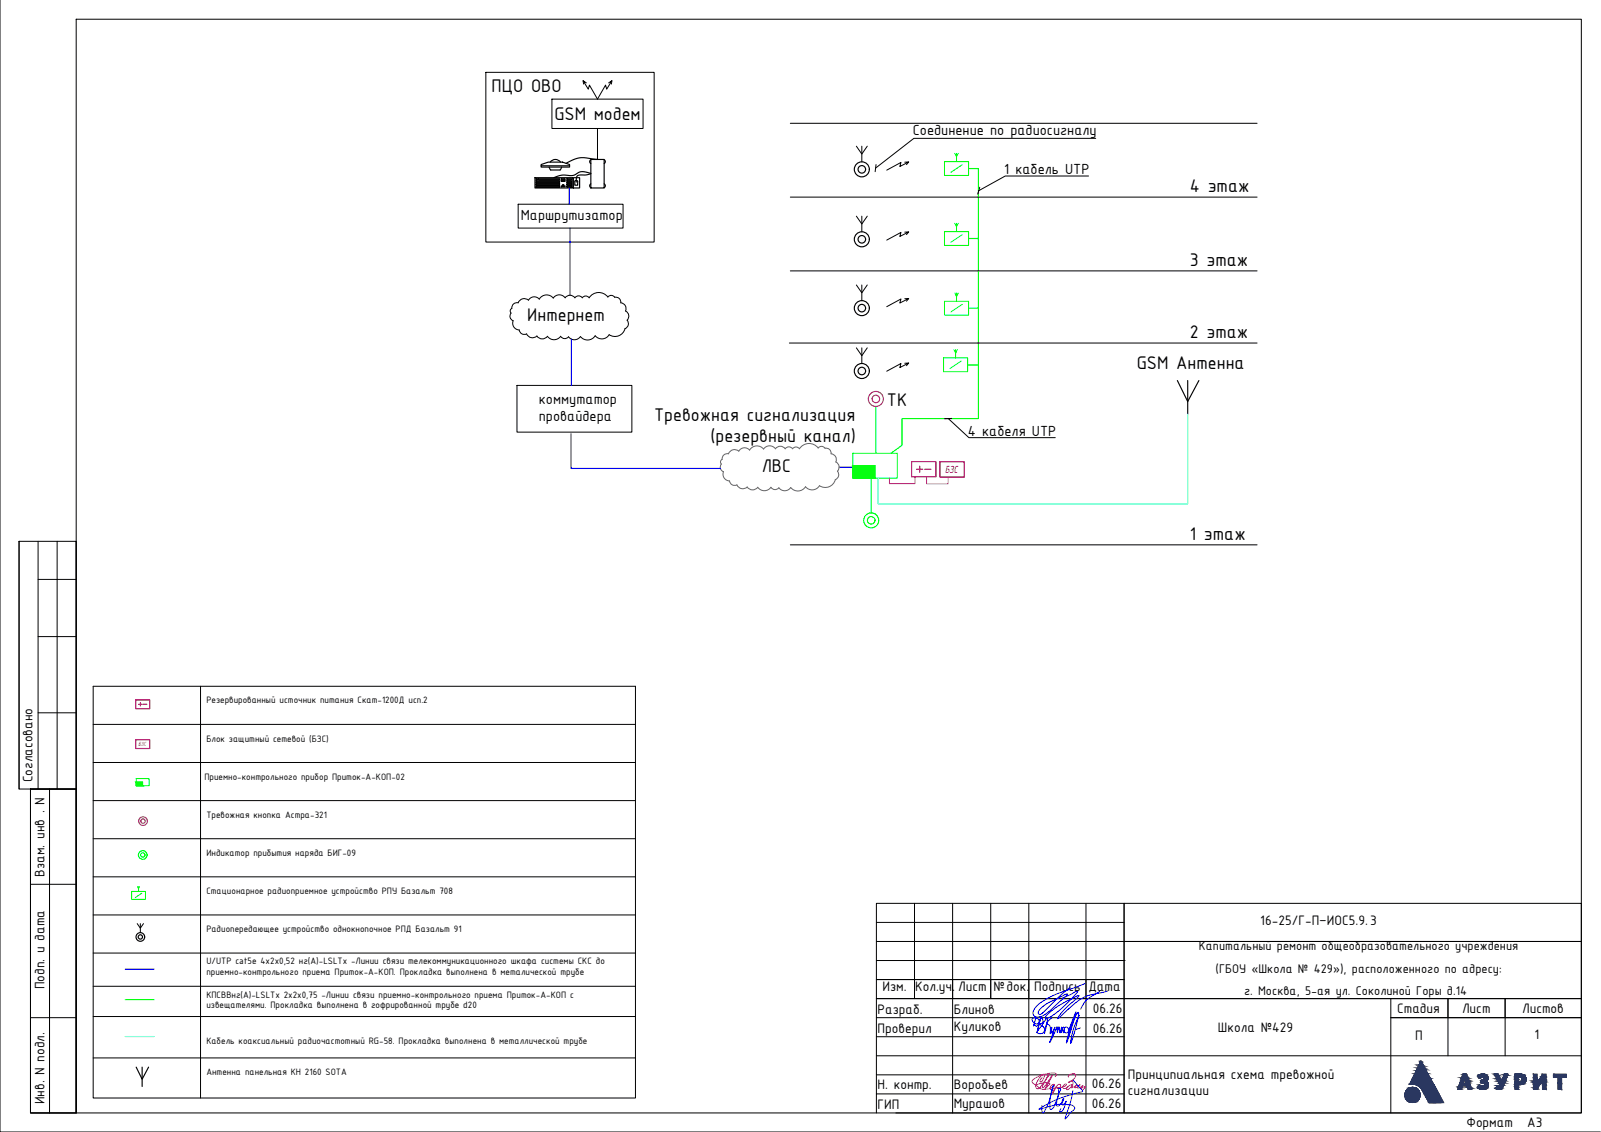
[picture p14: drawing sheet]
<svg xmlns="http://www.w3.org/2000/svg" width="420mm" height="297mm" viewBox="0 0 420 297" stroke-linecap="round" stroke-linejoin="round" font-family="sans-serif">
<defs><g id="words">
<g font-size="5.2">
<text x="129" y="24.2">ПЦО ОВО</text>
<text x="145.5" y="31.4">GSM модем</text>
<text x="312.3" y="50.3">4 этаж</text>
<text x="312.3" y="69.7">3 этаж</text>
<text x="138.4" y="84.2">Интернет</text>
<text x="312.3" y="88.6">2 этаж</text>
<text x="298.3" y="96.8">GSM Антенна</text>
<text x="232.8" y="106.5">ТК</text>
<text x="171.7" y="110.6">Тревожная сигнализация</text>
<text x="186.4" y="116">(резервный канал)</text>
<text x="199.9" y="123.8">ЛВС</text>
<text x="312.3" y="141.7">1 этаж</text>
</g>
<g font-size="4.1">
<text x="239.6" y="35.5">Соединение по радиосигналу</text>
<text x="263.5" y="45.7">1 кабель UTP</text>
<text x="136.7" y="57.6">Маршрутизатор</text>
<text x="141.4" y="106.1">коммутатор</text>
<text x="141.4" y="110.5">провайдера</text>
<text x="254" y="114.3">4 кабеля UTP</text>
</g>
<g font-size="3.9">
<text x="8.5" y="205.3" transform="rotate(-90 8.5 205.3)">Согласовано</text>
<text x="11.7" y="230.1" transform="rotate(-90 11.7 230.1)">Взам. инв . N</text>
<text x="330.7" y="242.8">16-25/Г-П–ИОС5.9.3</text>
<text x="11.7" y="259.6" transform="rotate(-90 11.7 259.6)">Подп. и дата</text>
<text x="231.6" y="260.1">Изм.</text>
<text x="240.2" y="260.1">Кол.уч.</text>
<text x="251.4" y="260.1">Лист</text>
<text x="260.8" y="260.1">№док.</text>
<text x="271.4" y="260.1">Подпись</text>
<text x="285.6" y="260.1">Дата</text>
<text x="230.3" y="266.2">Разраб.</text>
<text x="250.3" y="266.1">Блинов</text>
<text x="286.8" y="265.7">06.26</text>
<text x="366.6" y="265.9">Стадия</text>
<text x="383.7" y="265.9">Лист</text>
<text x="399.4" y="265.9">Листов</text>
<text x="230.3" y="271.2">Проверил</text>
<text x="250.3" y="270.6">Куликов</text>
<text x="286.8" y="271">06.26</text>
<text x="319.6" y="270.9">Школа №429</text>
<text x="371.4" y="272.8">П</text>
<text x="402.7" y="272.6">1</text>
<text x="230.3" y="285.8">Н. контр.</text>
<text x="250.3" y="285.7">Воробьев</text>
<text x="286.6" y="285.4">06.26</text>
<text x="296" y="283.1">Принципиальная схема тревожной</text>
<text x="296" y="287.3">сигнализации</text>
<text x="11.7" y="289.8" transform="rotate(-90 11.7 289.8)">Инв. N подл.</text>
<text x="230.3" y="290.9">ГИП</text>
<text x="250.3" y="290.8">Мурашов</text>
<text x="286.6" y="290.8">06.26</text>
<text x="384.9" y="295.7">Формат</text>
<text x="400.8" y="295.8">А3</text>
</g>
<g font-size="3.6">
<text x="314.6" y="249.3">Капитальный ремонт общеобразовательного учреждения</text>
<text x="319" y="255.2">(ГБОУ «Школа № 429»), расположенного по адресу:</text>
<text x="326.5" y="261">г. Москва, 5-ая ул. Соколиной Горы д.14</text>
</g>
<text font-size="3" fill="#f00" x="248" y="124.1">БЗС</text>
<g font-size="2.6">
<text x="54.1" y="184.6">Резервированный источник питания Скат-1200Д исп.2</text>
<text x="54.1" y="194.8">Блок защитный сетевой (БЗС)</text>
<text x="53.6" y="204.6">Приемно-контрольного прибор Приток-А-КОП-02</text>
<text x="54.1" y="214.6">Тревожная кнопка Астра-321</text>
<text x="54.1" y="224.5">Индикатор прибытия наряда БИГ-09</text>
<text x="54.1" y="234.6">Cтационарное радиоприемное устройство РПУ Базальт 708</text>
<text x="54.1" y="244.6">Радиопередающее устройство однокнопочное РПД Базальт 91</text>
<text x="54.1" y="253.1">U/UTP cat5е 4x2x0,52 нг(А)-LSLTx -Линии связи телекоммуникационного шкафа системы СКС до</text>
<text x="54.1" y="255.9">приемно-контрольного приема Приток-А-КОП. Прокладка выполнена в металической трубе</text>
<text x="54.1" y="261.8">КПСВВнг(А)-LSLTx 2х2х0,75 -Линии связи приемно-контрольного приема Приток-А-КОП с</text>
<text x="54.1" y="264.6">извещателями. Прокладка выполнена в гофрированной трубе d20</text>
<text x="54.1" y="274.1">Кабель коаксиальный радиочастотный RG-58. Прокладка выполнена в металлической трубе</text>
<text x="54.1" y="282.1">Антенна панельная КН 2160 SOTA</text>
</g>
<text font-size="1.7" fill="#f00" x="36.4" y="195.8">БЗС</text>
</g></defs>
<path d="M239.2 121.1h6.4v4h-6.4zM240.6 123.1h1.6M241.4 122.3v1.6M242.7 123.1h1.6M246.7 121.2h6.4v4h-6.4zM35.6 183.7h3.7v2.3h-3.7zM35.6 194.1h3.7v2.3h-3.7zM36.4 184.8h.9M36.8 184.3v1M37.6 184.8h.9" fill="none" stroke="#f00" stroke-width=".3"/>
<path d="M240.1 125.1v1.8h-6.7v-1.4M243.2 125.1v1.9h5.6v-1.8" fill="none" stroke="#f0f" stroke-width=".26"/>
<path d="M149.4 49.3v4.3M149.6 59.9v17.6M149.9 89v12.1M149.8 113.8v9.1h39.3M220.2 122.6h5.7M32.9 254.3h7.5" fill="none" stroke="#00f" stroke-width=".3"/>
<g fill="none" stroke="#0f0" stroke-width=".3">
<path d="M254.2 44.2h2.5v65.6h-20v7l-2.8 2.1M254.2 62.6h2.5M253.9 95.8h2.8M254.2 80.9h2.5M229.9 106.7v12.2M228.6 125.5v9.1M32.9 262.3h7.5"/>
<circle cx="228.6" cy="136.5" r="1.97"/>
<circle cx="228.6" cy="136.5" r=".99"/>
<circle cx="37.5" cy="224.3" r="1.14"/>
<circle cx="37.5" cy="224.3" r=".57"/>
</g>
<g fill="none" stroke="#000" stroke-width=".26">
<path d="M0 0v297h420M20 5h395v287h-395zM127.5 19h44.2v44.5h-44.2zM144.8 26h24v7.7h-24zM153 21.2l.2 .9M153.9 21.8l-.9-.6 1.4 2.2 .3-1.1 2.1 3.7 2.1-3.7 .3 1.1 1.4-2.2-.9 .6M156.8 33.7v8.1M160.6 21.2l-.1 .9M207.4 32.4h122.5M224.7 38.4l1.5 2 1.4-2M226.2 38.4v4.1M287.6 36.3h-47.8l-10 7.8"/>
<path d="M136 53.6h27.5v6.3h-27.5zM207.4 51.7h122.5M224.7 56.7l1.5 2.1 1.4-2.1M226.2 56.7v4.1M229.9 43.2l-.2 1.8M237.4 42.6l1.1-.1-2.4 1.2 .3-1.1-3.7 2M238.5 42.5l-.6 .7M257.1 49.1l-.5 1.8M285.7 46.2h-21.9l-6.9 3.8M148.3 78.1a1.91 1.91 0 0 0-3.1 .1 2.24 2.24 0 0 0-3.7 .3 1.74 1.74 0 0 0-2.8 .3 1.7 1.7 0 0 0-2.7 .7 1.35 1.35 0 0 0-1.7 1.4l-.3 .3-.1 .5a.6 .6 0 0 1 0 1l.1 .9 .7 .6a1.77 1.77 0 0 0 1.6 2.4 1.34 1.34 0 0 0 1.9 1 1.68 1.68 0 0 0 2.7 .6 1.69 1.69 0 0 0 2.8 0 2.11 2.11 0 0 0 3.4 0 1.27 1.27 0 0 0 2.1 .2 1.9 1.9 0 0 0 3.1-.1 2.37 2.37 0 0 0 3.9-.2 2.24 2.24 0 0 0 3.7-.3 2.72 2.72 0 0 0 4.1-1.6 1.39 1.39 0 0 0 .6-2.2 1.5 1.5 0 0 0-.4-2.4 1.51 1.51 0 0 0-1.3-2.1 1.31 1.31 0 0 0-1.6-1.5 1.1 1.1 0 0 0-1.8-.1 3 3 0 0 0-4.9 .2 1.1 1.1 0 0 0-1.8 0 1.18 1.18 0 0 0-1.9 0 1.57 1.57 0 0 0-2.6 0M207.4 71.1h122.5M224.7 74.8l1.5 2 1.4-2"/>
<path d="M226.2 74.8v4.1M237.4 60.9h1.1l-2.4 1.1 .3-1-3.7 2M237.4 78.4l1.1-.1-2.4 1.2 .3-1-3.7 2M238.5 60.9l-.6 .7M238.5 78.3l-.6 .7M207.2 90h122.7M224.7 91.3l1.5 2 1.4-2M226.2 91.3v4.1M237.4 95.3h1.1l-2.4 1.1 .3-1-3.7 2M238.5 95.3l-.6 .7M135.7 101.1h30.1v12.3h-30.1zM248.9 109.8l5.4 5h22.6"/>
<path d="M249.8 109.8l-1.9 .1M5 142h15v65h-15zM5 142v65M10 142v65M10 152h10M15 142v65M20 142v150h-12v-85M207.4 143h122.5M10 167h10M10 187h10M24.5 180.1h142.3v108h-142.3zM24.5 190.1h142.3"/>
<path d="M52.6 180.1v108M8 207h12v85h-12zM8 207h12M13 207v85M24.5 210.1h142.3M24.5 200.1h142.3M8 232h12M24.5 230.1h142.3M24.5 220.1h142.3M240 237v25M250 237v55M260 237v25"/>
<path d="M270 237v55M285 237v55M295 237v55M24.5 258.8h142.3M24.5 250.1h142.3M24.5 240.1h142.3M36 242.4l.8 1.1 .9-1.1M36.8 242.4v2.3M230 252h65M230 247h185M230 242h65M230 257h65"/>
<path d="M240 252h.1M250 252h.1M270 252h.1M295 252h.1M8 267h12M24.5 277.6h142.3M24.5 266.7h142.3M230 272h65M230 277h185M230 267h65M230 262h185M365 267h50"/>
<path d="M365 262v30M380 262v15M395 262v15M230 292v-55h185v55h-179.9M230 282h65M230 287h65"/>
</g>
<g fill="none" stroke="#000" stroke-width=".3">
<path d="M140.4 46.6h9.9v2.7h-9.9zM140.7 46.9h.4v.3h-.4zM140.7 47.4h6.2v.3h-6.2zM140.7 47.9h6.2v.3h-6.2zM140.7 48.4h6.2v.3h-6.2zM140.7 48.9h6.2v.3h-6.2zM141.3 46.9h5.6v.3h-5.6zM142 43.2l1.9-.7h3.7l1.9 .7v.6h-7.5zM142 43.5h7.5M144.1 43.8l.4 .8h2.5l.4-.8M144.4 42.5a1.66 1.66 0 0 1 2.7 0M147.3 46.9h1v.3h-1z"/>
<path d="M147.3 48.8h1v.3h-1zM147.3 47.3h1v.3h-1zM147.6 48.5h.4v.3h-.4zM148.8 46.9h1.2v.3h-1.2zM148.8 47.4h1.2v.3h-1.2zM148.8 47.9h1.2v.3h-1.2zM148.8 48.4h1.2v.3h-1.2zM148.8 48.9h1.2v.3h-1.2zM150.5 46.6h1.6v2.7h-1.6zM151 47.4h.4l.2 .2v1h-.8zM155.1 41.8h3.4v7.5h-3.4zM155.1 45.6l-1.4 .3h-1.3a.94 .94 0 0 0-1.2 1.1v.8"/>
<path d="M155.1 45.5l-.6-.2a3.5 3.5 0 0 0-3.9 .7l-.7 .1a6.6 6.6 0 0 0-4.5 .5M155.1 48.2l-.4 .5 .4 .6M155.1 41.9l-.4 .5 .4 .5M156.8 41.8l-1.1-.1a8 8 0 0 0-7.2 1.2M158.6 48.2l.3 .5-.3 .6M158.6 41.9l.3 .5-.3 .5M309 99.9l2.7 5.5 2.9-5.5M311.7 99.9v8.8M35.7 280l1.6 3.2 1.7-3.2M37.3 280v5.1"/>
<circle cx="226.2" cy="44.4" r="1.97"/>
<circle cx="226.2" cy="44.4" r=".99"/>
<circle cx="226.2" cy="62.8" r="1.97"/>
<circle cx="226.2" cy="62.8" r=".99"/>
<circle cx="226.2" cy="97.4" r="1.97"/>
<circle cx="226.2" cy="80.9" r="1.97"/>
<circle cx="226.2" cy="80.9" r=".99"/>
<circle cx="226.2" cy="97.4" r=".99"/>
<circle cx="36.8" cy="245.9" r="1.14"/>
<circle cx="36.8" cy="245.9" r=".57"/>
</g>
<g fill="none" stroke="#0f0" stroke-width=".26">
<path d="M247.9 42.4h6.3v3.6h-6.3zM250.6 58.6l.4 .9 .5-.9M250.6 40.2l.4 1 .5-1M251 40.2v2.2M251 58.6v2.2M252.5 43.2l-3 2M247.9 79.1h6.3v3.6h-6.3zM247.9 60.8h6.3v3.6h-6.3zM250.6 76.9l.4 .9 .5-.9M251 76.9v2.2M252.5 79.9l-3 2M252.5 61.6l-3 2"/>
<path d="M247.6 93.9h6.3v3.6h-6.3zM250.3 91.7l.5 1 .4-1M250.8 91.7v2.2M252.3 94.7l-3 2M223.8 118.9h11.7v6.6h-11.7zM223.8 122.2h5.8v3.3h-5.8zM35.7 204.3h3.4v1.9h-3.4zM35.7 205.2h1.7v1h-1.7zM34.5 233.9h3.7v2.1h-3.7zM36.1 232.7l.3 .5 .2-.5M36.4 232.7v1.2M37.2 234.4l-1.7 1.1"/>
</g>
<g fill="#fafafa" stroke="#fafafa" stroke-width=".26">
<path d="M226.1 96.4h.2z"/>
<path d="M226 98.3h.3z"/>
<path d="M226.1 79.9h.2z"/>
<path d="M226 81.8h.3z"/>
<path d="M226.1 61.8h.2z"/>
<path d="M226 63.8h.3z"/>
<path d="M226.1 43.5h.2z"/>
<path d="M226 45.4h.3z"/>
<path d="M36.7 246.4h.2z"/>
<path d="M226.1 96.4h.2zM226 96.4h.3z"/>
<path d="M226 96.4h.4zM225.9 96.4h.5z"/>
<path d="M225.9 96.4h.6zM225.9 96.4h.6z"/>
<path d="M225.9 96.4l.7 .1zM225.8 96.5h.8z"/>
<path d="M225.8 96.5h.8zM225.7 96.5h.9z"/>
<path d="M225.7 96.5h1zM225.7 96.5h1z"/>
<path d="M225.7 96.5l1 .1zM225.6 96.6h1.1z"/>
<path d="M225.6 96.6h1.2zM225.5 96.6h1.3z"/>
<path d="M225.5 96.6h1.3zM225.5 96.6h1.3z"/>
<path d="M225.5 96.6l1.4 .1zM225.5 96.6l1.4 .1z"/>
<path d="M225.4 96.7l1.5 .1zM225.4 96.7l1.5 .1z"/>
<path d="M225.4 96.8h1.6zM225.4 96.8h1.6z"/>
<path d="M225.4 96.8l1.6 .1zM225.4 96.8l1.6 .1z"/>
<path d="M225.3 96.9h1.8zM225.3 96.9h1.8z"/>
<path d="M225.3 96.9l1.8 .1zM225.3 96.9l1.8 .1z"/>
<path d="M225.3 97l1.8 .1zM225.3 97l1.8 .1z"/>
<path d="M225.2 97.1h1.9zM225.2 97.1h1.9z"/>
<path d="M225.2 97.1l1.9 .1zM225.2 97.1l1.9 .1z"/>
<path d="M225.2 97.2l2 .1zM225.2 97.2l2 .1z"/>
<path d="M225.2 97.3l2 .1zM225.2 97.3l2 .1z"/>
<path d="M225.2 97.4h2zM225.2 97.4h2z"/>
<path d="M225.2 97.4h2zM225.2 97.4l1.9 .1z"/>
<path d="M225.2 97.5h1.9zM225.2 97.5l1.9 .1z"/>
<path d="M225.2 97.6h1.9zM225.2 97.6h1.9z"/>
<path d="M225.2 97.6h1.9zM225.2 97.6l1.9 .1z"/>
<path d="M225.3 97.7h1.8zM225.3 97.7l1.8 .1z"/>
<path d="M225.3 97.8h1.8zM225.3 97.8h1.7z"/>
<path d="M225.3 97.8h1.7zM225.3 97.8l1.7 .1z"/>
<path d="M225.4 97.9h1.6zM225.4 97.9l1.5 .1z"/>
<path d="M225.4 98h1.5zM225.4 98h1.5z"/>
<path d="M225.4 98h1.5zM225.4 98l1.4 .1z"/>
<path d="M225.5 98.1h1.3zM225.5 98.1h1.3z"/>
<path d="M225.5 98.1h1.3zM225.5 98.1l1.2 .1z"/>
<path d="M225.6 98.2h1.1zM225.6 98.2h1.1z"/>
<path d="M225.7 98.2h1zM225.7 98.2h.9z"/>
<path d="M225.7 98.2h.9zM225.7 98.2l.9 .1z"/>
<path d="M225.8 98.3h.8zM225.8 98.3h.7z"/>
<path d="M225.9 98.3h.6zM225.9 98.3h.5z"/>
<path d="M225.9 98.3h.5zM225.9 98.3h.4z"/>
<path d="M226 98.3h.3zM226.1 98.3h.2z"/>
<path d="M226.1 79.9h.2zM226 79.9h.3z"/>
<path d="M226 79.9h.4zM225.9 79.9h.5z"/>
<path d="M225.9 79.9h.6zM225.9 79.9h.6z"/>
<path d="M225.9 79.9l.7 .1zM225.8 80h.8z"/>
<path d="M225.8 80h.8zM225.7 80h.9z"/>
<path d="M225.7 80h1zM225.7 80h1z"/>
<path d="M225.7 80l1 .1zM225.6 80.1h1.1z"/>
<path d="M225.6 80.1h1.2zM225.5 80.1h1.3z"/>
<path d="M225.5 80.1h1.3zM225.5 80.1h1.3z"/>
<path d="M225.5 80.1l1.4 .1zM225.5 80.1l1.4 .1z"/>
<path d="M225.4 80.2l1.5 .1zM225.4 80.2l1.5 .1z"/>
<path d="M225.4 80.3h1.6zM225.4 80.3h1.6z"/>
<path d="M225.4 80.3l1.6 .1zM225.4 80.3l1.6 .1z"/>
<path d="M225.3 80.4h1.8zM225.3 80.4h1.8z"/>
<path d="M225.3 80.4l1.8 .1zM225.3 80.4l1.8 .1z"/>
<path d="M225.3 80.5l1.8 .1zM225.3 80.5l1.8 .1z"/>
<path d="M225.2 80.6h1.9zM225.2 80.6h1.9z"/>
<path d="M225.2 80.6l1.9 .1zM225.2 80.6l1.9 .1z"/>
<path d="M225.2 80.7l2 .1zM225.2 80.7l2 .1z"/>
<path d="M225.2 80.8l2 .1zM225.2 80.8l2 .1z"/>
<path d="M225.2 80.9h2zM225.2 80.9h2z"/>
<path d="M225.2 80.9h2zM225.2 80.9l1.9 .1z"/>
<path d="M225.2 81h1.9zM225.2 81l1.9 .1z"/>
<path d="M225.2 81.1h1.9zM225.2 81.1h1.9z"/>
<path d="M225.2 81.1h1.9zM225.2 81.1l1.9 .1z"/>
<path d="M225.3 81.2h1.8zM225.3 81.2l1.8 .1z"/>
<path d="M225.3 81.3h1.8zM225.3 81.3h1.7z"/>
<path d="M225.3 81.3h1.7zM225.3 81.3l1.7 .1z"/>
<path d="M225.4 81.4h1.6zM225.4 81.4l1.5 .1z"/>
<path d="M225.4 81.5h1.5zM225.4 81.5h1.5z"/>
<path d="M225.4 81.5h1.5zM225.4 81.5l1.4 .1z"/>
<path d="M225.5 81.6h1.3zM225.5 81.6h1.3z"/>
<path d="M225.5 81.6h1.3zM225.5 81.6l1.2 .1z"/>
<path d="M225.6 81.7h1.1zM225.6 81.7h1.1z"/>
<path d="M225.7 81.7h1zM225.7 81.7h.9z"/>
<path d="M225.7 81.7h.9zM225.7 81.7l.9 .1z"/>
<path d="M225.8 81.8h.8zM225.8 81.8h.7z"/>
<path d="M225.9 81.8h.6zM225.9 81.8h.5z"/>
<path d="M225.9 81.8h.5zM225.9 81.8h.4z"/>
<path d="M226 81.8h.3zM226.1 81.8h.2z"/>
<path d="M226.1 61.8h.2zM226 61.8h.3z"/>
<path d="M226 61.8l.4 .1zM225.9 61.9h.5z"/>
<path d="M225.9 61.9h.6zM225.9 61.9h.6z"/>
<path d="M225.9 61.9h.7zM225.8 61.9h.8z"/>
<path d="M225.8 61.9h.8zM225.7 61.9h.9z"/>
<path d="M225.7 61.9l1 .1zM225.7 62h1z"/>
<path d="M225.7 62h1zM225.6 62h1.1z"/>
<path d="M225.6 62h1.2zM225.5 62h1.3z"/>
<path d="M225.5 62l1.3 .1zM225.5 62.1h1.3z"/>
<path d="M225.5 62.1h1.4zM225.5 62.1h1.4z"/>
<path d="M225.4 62.1l1.5 .1zM225.4 62.1l1.5 .1z"/>
<path d="M225.4 62.2l1.6 .1zM225.4 62.2l1.6 .1z"/>
<path d="M225.4 62.3h1.6zM225.4 62.3h1.6z"/>
<path d="M225.3 62.3l1.8 .1zM225.3 62.3l1.8 .1z"/>
<path d="M225.3 62.4h1.8zM225.3 62.4h1.8z"/>
<path d="M225.3 62.4l1.8 .1zM225.3 62.4l1.8 .1z"/>
<path d="M225.2 62.5l1.9 .1zM225.2 62.5l1.9 .1z"/>
<path d="M225.2 62.6l1.9 .1zM225.2 62.6l1.9 .1z"/>
<path d="M225.2 62.7h2zM225.2 62.7h2z"/>
<path d="M225.2 62.7l2 .1zM225.2 62.7l2 .1z"/>
<path d="M225.2 62.8h2zM225.2 62.8l2 .1z"/>
<path d="M225.2 62.9h2zM225.2 62.9h1.9z"/>
<path d="M225.2 62.9h1.9zM225.2 62.9l1.9 .1z"/>
<path d="M225.2 63h1.9zM225.2 63l1.9 .1z"/>
<path d="M225.2 63.1h1.9zM225.2 63.1l1.9 .1z"/>
<path d="M225.3 63.2h1.8zM225.3 63.2h1.8z"/>
<path d="M225.3 63.2h1.8zM225.3 63.2l1.7 .1z"/>
<path d="M225.3 63.3h1.7zM225.3 63.3h1.7z"/>
<path d="M225.4 63.3h1.6zM225.4 63.3l1.5 .1z"/>
<path d="M225.4 63.4h1.5zM225.4 63.4l1.5 .1z"/>
<path d="M225.4 63.5h1.5zM225.4 63.5h1.4z"/>
<path d="M225.5 63.5h1.3zM225.5 63.5l1.3 .1z"/>
<path d="M225.5 63.6h1.3zM225.5 63.6h1.2z"/>
<path d="M225.6 63.6h1.1zM225.6 63.6h1.1z"/>
<path d="M225.7 63.6h1zM225.7 63.6l.9 .1z"/>
<path d="M225.7 63.7h.9zM225.7 63.7h.9z"/>
<path d="M225.8 63.7h.8zM225.8 63.7h.7z"/>
<path d="M225.9 63.7h.6zM225.9 63.7l.5 .1z"/>
<path d="M225.9 63.8h.5zM225.9 63.8h.4z"/>
<path d="M226 63.8h.3zM226.1 63.8h.2z"/>
<path d="M226.1 43.5h.2zM226 43.5h.3z"/>
<path d="M226 43.5h.4zM225.9 43.5h.5z"/>
<path d="M225.9 43.5h.6zM225.9 43.5h.6z"/>
<path d="M225.9 43.5h.7zM225.8 43.5h.8z"/>
<path d="M225.8 43.5l.8 .1zM225.7 43.6h.9z"/>
<path d="M225.7 43.6h1zM225.7 43.6h1z"/>
<path d="M225.7 43.6h1zM225.6 43.6h1.1z"/>
<path d="M225.6 43.6l1.2 .1zM225.5 43.7h1.3z"/>
<path d="M225.5 43.7h1.3zM225.5 43.7h1.3z"/>
<path d="M225.5 43.7l1.4 .1zM225.5 43.7l1.4 .1z"/>
<path d="M225.4 43.8h1.5zM225.4 43.8h1.5z"/>
<path d="M225.4 43.8l1.6 .1zM225.4 43.8l1.6 .1z"/>
<path d="M225.4 43.9l1.6 .1zM225.4 43.9l1.6 .1z"/>
<path d="M225.3 44h1.8zM225.3 44h1.8z"/>
<path d="M225.3 44l1.8 .1zM225.3 44l1.8 .1z"/>
<path d="M225.3 44.1l1.8 .1zM225.3 44.1l1.8 .1z"/>
<path d="M225.2 44.2h1.9zM225.2 44.2h1.9z"/>
<path d="M225.2 44.2l1.9 .1zM225.2 44.2l1.9 .1z"/>
<path d="M225.2 44.3l2 .1zM225.2 44.3l2 .1z"/>
<path d="M225.2 44.4h2zM225.2 44.4h2z"/>
<path d="M225.2 44.4h2zM225.2 44.4l2 .1z"/>
<path d="M225.2 44.5h2zM225.2 44.5l1.9 .1z"/>
<path d="M225.2 44.6h1.9zM225.2 44.6l1.9 .1z"/>
<path d="M225.2 44.7h1.9zM225.2 44.7h1.9z"/>
<path d="M225.2 44.7h1.9zM225.2 44.7l1.9 .1z"/>
<path d="M225.3 44.8h1.8zM225.3 44.8l1.8 .1z"/>
<path d="M225.3 44.9h1.8zM225.3 44.9h1.7z"/>
<path d="M225.3 44.9h1.7zM225.3 44.9l1.7 .1z"/>
<path d="M225.4 45h1.6zM225.4 45h1.5z"/>
<path d="M225.4 45h1.5zM225.4 45l1.5 .1z"/>
<path d="M225.4 45.1h1.5zM225.4 45.1l1.4 .1z"/>
<path d="M225.5 45.2h1.3zM225.5 45.2h1.3z"/>
<path d="M225.5 45.2h1.3zM225.5 45.2h1.2z"/>
<path d="M225.6 45.2h1.1zM225.6 45.2l1.1 .1z"/>
<path d="M225.7 45.3h1zM225.7 45.3h.9z"/>
<path d="M225.7 45.3h.9zM225.7 45.3h.9z"/>
<path d="M225.8 45.3h.8zM225.8 45.3l.7 .1z"/>
<path d="M225.9 45.4h.6zM225.9 45.4h.5z"/>
<path d="M225.9 45.4h.5zM225.9 45.4h.4z"/>
<path d="M226 45.4h.3zM226.1 45.4h.2z"/>
<path d="M36.8 245.3h.1zM36.7 245.3h.2z"/>
<path d="M36.7 245.3h.3zM36.7 245.3h.3z"/>
<path d="M36.7 245.3h.3zM36.7 245.3h.3z"/>
<path d="M36.7 245.3h.4zM36.6 245.3h.5z"/>
<path d="M36.6 245.3l.5 .1zM36.6 245.4h.5z"/>
<path d="M36.6 245.4h.5zM36.5 245.4h.6z"/>
<path d="M36.5 245.4h.7zM36.5 245.4h.7z"/>
<path d="M36.5 245.4h.7zM36.5 245.4h.7z"/>
<path d="M36.5 245.4l.7 .1zM36.4 245.5h.8z"/>
<path d="M36.4 245.5h.9zM36.4 245.5h.9z"/>
<path d="M36.4 245.5h.9zM36.4 245.5h.9z"/>
<path d="M36.4 245.5l.9 .1zM36.4 245.5l.9 .1z"/>
<path d="M36.4 245.6h.9zM36.4 245.6h.9z"/>
<path d="M36.3 245.6h1zM36.3 245.6h1z"/>
<path d="M36.3 245.6l1.1 .1zM36.3 245.6l1.1 .1z"/>
<path d="M36.3 245.7h1.1zM36.3 245.7h1.1z"/>
<path d="M36.3 245.7h1.1zM36.3 245.7h1.1z"/>
<path d="M36.3 245.7l1.1 .1zM36.3 245.7l1.1 .1z"/>
<path d="M36.3 245.8h1.1zM36.3 245.8h1.1z"/>
<path d="M36.3 245.8l1.1 .1zM36.3 245.8l1.1 .1z"/>
<path d="M36.3 245.9h1.1zM36.3 245.9h1.1z"/>
<path d="M36.3 245.9h1.1zM36.3 245.9h1.1z"/>
<path d="M36.3 245.9h1.1zM36.3 245.9l1.1 .1z"/>
<path d="M36.3 246h1.1zM36.3 246h1.1z"/>
<path d="M36.3 246h1.1zM36.3 246l1.1 .1z"/>
<path d="M36.3 246.1h1.1zM36.3 246.1h1z"/>
<path d="M36.3 246.1h1zM36.3 246.1h1z"/>
<path d="M36.3 246.1h1zM36.3 246.1l1 .1z"/>
<path d="M36.4 246.2h.9zM36.4 246.2h.9z"/>
<path d="M36.4 246.2h.9zM36.4 246.2h.9z"/>
<path d="M36.4 246.2h.9zM36.4 246.2l.8 .1z"/>
<path d="M36.4 246.3h.8zM36.4 246.3h.8z"/>
<path d="M36.5 246.3h.7zM36.5 246.3h.7z"/>
<path d="M36.5 246.3h.7zM36.5 246.3l.6 .1z"/>
<path d="M36.5 246.4h.6zM36.5 246.4h.6z"/>
<path d="M36.6 246.4h.5zM36.6 246.4h.5z"/>
<path d="M36.6 246.4h.5zM36.6 246.4h.4z"/>
<path d="M36.7 246.4h.3zM36.7 246.4h.3z"/>
<path d="M36.7 246.4h.3zM36.7 246.4h.2z"/>
</g>
<path d="M190 119.4l.5-.3h.7a1.71 1.71 0 0 1 2.7-.7 1.74 1.74 0 0 1 2.8-.3 2.25 2.25 0 0 1 3.7-.3 1.9 1.9 0 0 1 3.1 0 1.57 1.57 0 0 1 2.6 0 1.19 1.19 0 0 1 1.9 0 1.1 1.1 0 0 1 1.8 0 3 3 0 0 1 4.9-.2 1.1 1.1 0 0 1 1.8 0 1.31 1.31 0 0 1 1.6 1.5 1.51 1.51 0 0 1 1.3 2.1 1.5 1.5 0 0 1 .4 2.4 1.39 1.39 0 0 1-.6 2.3 2.72 2.72 0 0 1-4.1 1.5 2.24 2.24 0 0 1-3.7 .3 2.37 2.37 0 0 1-3.9 .2 1.9 1.9 0 0 1-3.1 .1 1.27 1.27 0 0 1-2.1-.1 2.11 2.11 0 0 1-3.4 0 1.69 1.69 0 0 1-2.8-.1 1.68 1.68 0 0 1-2.7-.6 1.34 1.34 0 0 1-1.9-1 1.77 1.77 0 0 1-1.6-2.4 1.27 1.27 0 0 1-.6-2l-.2-.7z" fill="none" stroke="#636466" stroke-width=".26"/>
<g fill="#0f0" stroke="#0f0" stroke-width=".26">
<path d="M223.8 122.2l5.8 3.3v-3.3zM223.8 122.2l5.8 3.3h-5.8z"/>
<path d="M35.7 205.2l1.7 1v-1zM35.7 205.2l1.7 1h-1.7z"/>
</g>
<path d="M311.7 108.7v23.5h-81.2v-6.7" fill="none" stroke="#0ff" stroke-width=".26"/>
<g fill="none" stroke="#ff5800" stroke-width=".3">
<circle cx="229.9" cy="104.7" r=".99"/>
<circle cx="229.9" cy="104.7" r="1.97"/>
<circle cx="37.5" cy="215.5" r=".57"/>
<circle cx="37.5" cy="215.5" r="1.14"/>
</g>
<path d="M32.9 272h7.5" fill="none" stroke="#0ff" stroke-width=".3"/>
<path d="M284.7 258.1l-7.4 2.7-3 1.5a5.3 5.3 0 0 0-3.2 3.4 1.55 1.55 0 0 0 2.4 1l1.9-1.3 4.8-4.6-.5 .1-4.7 2.3-2 1.6a.73 .73 0 0 0-.6 .7 .73 .73 0 0 0 .5 .7l.8-.5 4.3-4.2 2.8-2.4M290.7 260l-1.3 .4a13.4 13.4 0 0 0-9.4 4.8l-2.4 2.1 1.7-2.3 3.9-3.8-.5 .1-2.8 1.4-2.4 1.4-1.7 1.3a2.4 2.4 0 0 0-1.4 1.7 1.21 1.21 0 0 0 1.5-.4l3.5-2.8 3.4-3.8-.7 .2-3.4 1.6M271.9 267l-.7 2.2a.31 .31 0 0 1 .3-.3 .31 .31 0 0 1 .3 .3 1.08 1.08 0 0 0 .8-1.6 1.08 1.08 0 0 0-1.8 0 1.1 1.1 0 0 0 1.2 1.1 1.1 1.1 0 0 0 1-1.2l.1-.6-1 4.1 1.1-3.9a.85 .85 0 0 1 .5 .9 .85 .85 0 0 1-.8 .7l-.1 .2a1.26 1.26 0 0 1 1.2 .8 1.26 1.26 0 0 1-.3 1.4h-.2a.9 .9 0 0 1-1.3-.3l2.4-3.5a.2 .2 0 0 1 .3 0 .2 .2 0 0 1 0 .3l-.8 3.6 .1-.8a4.3 4.3 0 0 1 1.9-3.3M274.7 268.8a1.25 1.25 0 0 1 .9 1.8v.6l.4-1.7v1.6l.9-1.6-1.4 4.1 1.9-4.2 .1 1.5 .4-1.5 .3 1.6 .4-1.5v1.4l.5-1.4M279.2 270.3a.65 .65 0 0 0 .8 .7 .65 .65 0 0 0 .4-1 .62 .62 0 0 0-.9-.5 .62 .62 0 0 0-.3 .9v.6l-.1-.5-.4-.2M283.3 266.4a17.7 17.7 0 0 0-2.3 7.4l1.5-4.7 .6-3.4a2.59 2.59 0 0 0-1.3 1.9l-1.2 3.2-.7 2.9 1.5-4.5 1-3.7-2 5M283.5 269.7l-1.1 .4M288.6 260.2l-1.6 .9a6.4 6.4 0 0 0-3.4 3.7" fill="none" stroke="#00f" stroke-width=".26"/>
<path d="M273.6 282.7l-.4 .3a.44 .44 0 0 0-.3 .4 .44 .44 0 0 0 .3 .5l.1-.1a1.63 1.63 0 0 0 .6-1.9 4 4 0 0 0-2 3.5 .6 .6 0 0 0 .6 .3 .6 .6 0 0 0 .5-.4l2.3-3.2h-.2l-.7 1.4a2.47 2.47 0 0 0-.8 1.9h.1a7.2 7.2 0 0 0 2.1-2.9l.4-.3-2 3.6 .9-.9a.42 .42 0 0 0 .4-.6 .42 .42 0 0 0-.6-.2h-.1a3.7 3.7 0 0 0-3 .9M276.9 282.5a.49 .49 0 0 0 .3-.6 .49 .49 0 0 0-.6-.3 7.2 7.2 0 0 0-5.8 2.1v.1a4.4 4.4 0 0 0 3.7 2l1.9-.6a.36 .36 0 0 0 .3-.6 .36 .36 0 0 0-.6 .1 .65 .65 0 0 0-.5 .5 .65 .65 0 0 0 .2 .7l.7-.2 .8-.6-1.3 2 1.5-2.3a.5 .5 0 0 1 .6-.3 .5 .5 0 0 1 .3 .7 .5 .5 0 0 1-.7 .2l-.5-.2 .2 .3 .4 .1 1.8-.7a.29 .29 0 0 0 .3-.3 .29 .29 0 0 0-.3-.2 .29 .29 0 0 0-.3 .2 .59 .59 0 0 0-.3 1 .59 .59 0 0 0 1-.2l.5-.5M280.5 282.6l-.1-.1a1.19 1.19 0 0 1 1.9-.4 2.68 2.68 0 0 1-1.7 1.9h-.2a.81 .81 0 0 1 1.2-.1l-.3 1-1.2 1a.98 .98 0 0 1 .9-1.2h.5l-.4 .7a1.07 1.07 0 0 0 1.3-.6l.2-.2-.6 .8a1.5 1.5 0 0 0 1.4-.7l-.6 .8 1.4-.7-.6 .8 1.3-.5-.8 .9" fill="none" stroke="#d0d" stroke-width=".26"/>
<path d="M273.4 290.1v1.2a.42 .42 0 0 0 .1 .5 .42 .42 0 0 0 .5 0l1.2-2.6 1.2-4.5-.9 4a3.5 3.5 0 0 0 .2 2.4 1.56 1.56 0 0 0 1.2-1.5l1.3-3.2a.39 .39 0 0 0 .2-.5 .39 .39 0 0 0-.5-.3l-.2 2.1a3.8 3.8 0 0 0-.3 2.5 2.43 2.43 0 0 0 1.8-1.8l-.1-.2-.1 .1a1.4 1.4 0 0 0-.1 1.7l.9-1.1-.2 .9a2.05 2.05 0 0 1-1.3 1.9l-.2-.1 .3-.7M281.6 283.4l2.5 3-6.9 2.2-4.6 2.5 2-.5a9.4 9.4 0 0 1 7.2-.3 .65 .65 0 0 1 .2 .7 .65 .65 0 0 1-.4 .4l-2.1 2.2 1.5-4.5 .5-2.9" fill="none" stroke="#003fff" stroke-width=".26"/>
<g fill="#2a3756" stroke="#2a3756" stroke-width=".26">
<path d="M370 284.5h.3z"/>
<path d="M369.9 284.5h.2z"/>
<path d="M392.2 281.9h.5z"/>
<path d="M393.1 285.8h.6z"/>
<path d="M389 281.8h.3z"/>
<path d="M389.3 282.7h1.2z"/>
<path d="M389.5 283.3h.9z"/>
<path d="M388.9 285.8h.6z"/>
<path d="M372.9 278.5h.1zM372.9 278.5h.1z"/>
<path d="M372.8 278.5l.2 .2zM372.8 278.5l.2 .2z"/>
<path d="M372.8 278.7l.3 .1zM372.8 278.7l.3 .1h-.4z"/>
<path d="M372.7 278.8l.8 .7-.4-.7zM372.7 278.8l.8 .7h-1.1z"/>
<path d="M372.4 279.5l1.2 .2-.1-.2zM372.4 279.5l1.2 .2h-1.3z"/>
<path d="M372.3 279.7l1.6 .5-.3-.5zM372.3 279.7l1.6 .5h-1.9z"/>
<path d="M372 280.2l2.2 .5-.3-.5zM372 280.2l2.2 .5h-2.4z"/>
<path d="M371.8 280.7l2.5 .2-.1-.2zM371.8 280.7l2.5 .2h-2.6z"/>
<path d="M371.7 280.9l3 .8-.4-.8zM371.7 280.9l3 .8h-3.4z"/>
<path d="M371.3 281.7l3.5 .1zM371.3 281.7l3.5 .1z"/>
<path d="M371.3 281.8l4.1 1.1-.6-1.1zM371.3 281.8l4.1 1.1h-4.7z"/>
<path d="M370.7 282.9l4.8 .3-.1-.3zM370.7 282.9l4.8 .3h-4.9z"/>
<path d="M370.6 283.2l5.3 .6-.4-.6zM370.6 283.2l5.3 .6h-5.6z"/>
<path d="M370.3 283.8l5.6 .1zM370.3 283.8l5.6 .1z"/>
<path d="M370.2 283.9l5.9 .4-.2-.4zM370.2 283.9l5.9 .4h-6.1z"/>
<path d="M370 284.3l6.2 .2-.1-.2zM370 284.3l6.2 .2h-6.2z"/>
<path d="M370 284.5h.5zM370 284.5h.7z"/>
<path d="M370.7 284.5h5.5zM370.7 284.5h5.5z"/>
<path d="M370 284.5h.5zM370 284.5h.3z"/>
<path d="M370.9 284.5h5.3zM370.9 284.5h5.3z"/>
<path d="M371 284.5h5.2zM371 284.5h5.2z"/>
<path d="M371.1 284.5h5.1zM371.1 284.5h5.1z"/>
<path d="M371.2 284.5l5.1 .1zM371.2 284.5l5.1 .1z"/>
<path d="M371.4 284.6h4.9zM371.4 284.6h4.9z"/>
<path d="M371.5 284.6l4.8 .1zM371.5 284.6l4.8 .1z"/>
<path d="M371.7 284.7l4.7 .1zM371.7 284.7l4.7 .1z"/>
<path d="M371.9 284.8h4.5zM371.9 284.8h4.5z"/>
<path d="M372 284.8l4.5 .1zM372 284.8l4.5 .1z"/>
<path d="M372.2 284.9l4.3 .1zM372.2 284.9l4.3 .1z"/>
<path d="M372.3 285l4.3 .1zM372.3 285l4.3 .1z"/>
<path d="M372.5 285.1h4.1zM372.5 285.1h4.1z"/>
<path d="M372.5 285.1l4.1 .2zM372.5 285.1l4.1 .2z"/>
<path d="M372.6 285.3l4.1 .1zM372.6 285.3l4.1 .1z"/>
<path d="M372.7 285.4l4.1 .1zM372.7 285.4l4.1 .1z"/>
<path d="M372.9 285.5l4 .2-.1-.2zM372.9 285.5l4 .2h-3.9z"/>
<path d="M373 285.7l3.9 .1zM373 285.7l3.9 .1z"/>
<path d="M373.1 285.8l3.9 .1-.1-.1zM373.1 285.8l3.9 .1h-3.9z"/>
<path d="M373.1 285.9l4 .2-.1-.2zM373.1 285.9l4 .2h-3.9z"/>
<path d="M373.2 286.1l4.1 .4-.2-.4zM373.2 286.1l4.1 .4h-3.8z"/>
<path d="M373.5 286.5l4.1 .5-.3-.5zM373.5 286.5l4.1 .5h-3.8z"/>
<path d="M373.8 287l3.8 .1zM373.8 287l3.8 .1z"/>
<path d="M373.8 287.1l4.2 .6-.4-.6zM373.8 287.1l4.2 .6h-3.9z"/>
<path d="M374.1 287.7l4 .2-.1-.2zM374.1 287.7l4 .2h-3.9z"/>
<path d="M374.2 287.9l4.1 .4-.2-.4zM374.2 287.9l4.1 .4h-3.9z"/>
<path d="M374.4 288.3l4.2 .5-.3-.5zM374.4 288.3l4.2 .5h-3.9z"/>
<path d="M374.7 288.8l4.1 .5-.2-.5zM374.7 288.8l4.1 .5h-3.8z"/>
<path d="M375 289.3h3.8zM375 289.3h3.3z"/>
<path d="M375 289.3h3.3zM375 289.3h1.9z"/>
<path d="M407.7 281.9l3.3 .4v-.4zM407.7 281.9l3.3 .4h-3.3z"/>
<path d="M407.7 282.3l3.3 .4v-.4zM407.7 282.3l3.3 .4h-3.3z"/>
<path d="M408.9 282.7l.9 1.5v-1.5zM408.9 282.7l.9 1.5h-.9z"/>
<path d="M408.9 284.2l.9 1.6v-1.6zM408.9 284.2l.9 1.6h-.9z"/>
<path d="M404.8 281.9l.9 .6v-.6zM404.8 281.9l.9 .6h-1.3z"/>
<path d="M402.4 281.9l1 1v-1zM402.4 281.9l1 1h-1z"/>
<path d="M404.4 282.5l1.3 .8v-.8zM404.4 282.5l1.3 .8h-1.8z"/>
<path d="M404.8 283.3h.9zM404.8 283.3h.9z"/>
<path d="M403.9 283.3h.9zM403.9 283.3h.9z"/>
<path d="M403.9 283.3h.9zM403.9 283.3l.9 .1z"/>
<path d="M404.8 283.3l.9 .2v-.2zM404.8 283.3l.9 .2h-.9z"/>
<path d="M403.9 283.4l.8 .2 .1-.2zM403.9 283.4l.8 .2h-.9z"/>
<path d="M403.8 283.6h.9zM403.8 283.6h.9z"/>
<path d="M402.4 282.9l1 .8v-.8zM402.4 282.9l1 .8h-1z"/>
<path d="M404.8 283.5l.9 .3v-.3zM404.8 283.5l.9 .3h-.9z"/>
<path d="M402.4 283.7l1 .1v-.1zM402.4 283.7l1 .1h-1z"/>
<path d="M404.8 283.8l.9 .1zM404.8 283.8l.9 .1z"/>
<path d="M403.7 283.6l.8 .4 .2-.4zM403.7 283.6l.8 .4h-.9z"/>
<path d="M403.6 284h.9zM403.6 284l.8 .1z"/>
<path d="M402.4 283.8l1 .3v-.3zM402.4 283.8l1 .3h-1z"/>
<path d="M403.5 284.1l.8 .2 .1-.2zM403.5 284.1l.8 .2h-.9z"/>
<path d="M403.4 284.3h.9zM403.4 284.3l.8 .1z"/>
<path d="M402.4 284.1l1 .3v-.3zM402.4 284.1l1 .3h-1z"/>
<path d="M402.4 284.4l1.8 .1v-.1zM402.4 284.4l1.8 .1h-1.8z"/>
<path d="M404.8 283.9l.9 .8v-.8zM404.8 283.9l.9 .8h-.9z"/>
<path d="M402.4 284.5l1.2 1 .6-1zM402.4 284.5l1.2 1h-1.2z"/>
<path d="M404.8 284.7l.9 1.1v-1.1zM404.8 284.7l.9 1.1h-.9z"/>
<path d="M402.4 285.5l1 .3 .2-.3zM402.4 285.5l1 .3h-1z"/>
<path d="M397.6 281.9h1.7zM397.6 281.9h1.7z"/>
<path d="M397.6 281.9h1.8zM397.6 281.9h1.8z"/>
<path d="M397.6 281.9h2zM397.6 281.9h2z"/>
<path d="M397.6 281.9l2.1 .1zM397.6 281.9l2.1 .1z"/>
<path d="M397.6 282l2.2 .1zM397.6 282l2.2 .1z"/>
<path d="M397.6 282.1h2.4zM397.6 282.1h2.4z"/>
<path d="M397.6 282.1l2.5 .1zM397.6 282.1l2.5 .1z"/>
<path d="M397.6 282.2l2.6 .1zM397.6 282.2l2.6 .1z"/>
<path d="M397.6 282.3l2.6 .1zM397.6 282.3l2.6 .1z"/>
<path d="M397.6 282.4l2.7 .1zM397.6 282.4l2.7 .1z"/>
<path d="M397.6 282.5l2.7 .1zM397.6 282.5l2.7 .1z"/>
<path d="M397.6 282.6l2.8 .1zM397.6 282.6l2.8 .1z"/>
<path d="M398.5 282.7h1.9zM398.5 282.7h1.9z"/>
<path d="M398.8 282.7h1.6zM398.8 282.7h1.6z"/>
<path d="M399.1 282.7h1.3zM399.1 282.7h1.3z"/>
<path d="M399.2 282.7l1.2 .1zM399.2 282.7l1.2 .1z"/>
<path d="M399.3 282.8h1.1zM399.3 282.8h1.1z"/>
<path d="M399.3 282.8h1.1zM399.3 282.8h1.1z"/>
<path d="M399.4 282.8l1 .1zM399.4 282.8l1 .1z"/>
<path d="M399.4 282.9l1 .1zM399.4 282.9l1 .1z"/>
<path d="M399.5 283h.9zM399.5 283h.9z"/>
<path d="M399.5 283h.9zM399.5 283h.9z"/>
<path d="M397.6 282.7l.9 .5v-.5zM397.6 282.7l.9 .5h-.9z"/>
<path d="M399.5 283l1 .2-.1-.2zM399.5 283l1 .2h-1z"/>
<path d="M399.5 283.2h1zM399.5 283.2h1z"/>
<path d="M399.5 283.2h1zM399.5 283.2l1 .2z"/>
<path d="M399.5 283.4h1zM399.5 283.4h.9z"/>
<path d="M399.5 283.4l.9 .1zM399.5 283.4l.9 .1z"/>
<path d="M399.5 283.5h.9zM399.5 283.5h.9z"/>
<path d="M399.5 283.5h.9zM399.5 283.5l.9 .1z"/>
<path d="M399.4 283.6h1zM399.4 283.6h1z"/>
<path d="M399.4 283.6h1zM399.4 283.6h1z"/>
<path d="M399.3 283.6h1.1zM399.3 283.7h1.1z"/>
<path d="M399.3 283.7h1.1zM399.2 283.7h1.2z"/>
<path d="M399.2 283.7h1.2zM399.2 283.7h1.2z"/>
<path d="M399.2 283.7h1.2zM399.1 283.8h1.3z"/>
<path d="M399.1 283.8h1.3zM398.8 283.8h1.6z"/>
<path d="M397.6 283.2l.9 .6v-.6zM397.6 283.2l.9 .6h-.9z"/>
<path d="M397.6 283.8h2.8zM397.6 283.8h2.8z"/>
<path d="M397.6 283.8h2.8zM397.6 283.8h2.7z"/>
<path d="M397.6 283.8h2.7zM397.6 283.8l2.7 .1z"/>
<path d="M397.6 283.9l2.6 .2 .1-.2zM397.6 283.9l2.6 .2h-2.6z"/>
<path d="M397.6 284.1l2.5 .1 .1-.1zM397.6 284.1l2.5 .1h-2.5z"/>
<path d="M397.6 284.2h2.5zM397.6 284.2l2.3 .1z"/>
<path d="M397.6 284.3h2.3zM397.6 284.3l2.2 .2z"/>
<path d="M397.6 284.5h2.2zM397.6 284.5h2z"/>
<path d="M397.6 284.5h2zM397.6 284.5l1.8 .1z"/>
<path d="M397.6 284.6h1.8zM397.6 284.6h1.6z"/>
<path d="M397.6 284.6h1.6zM397.6 284.6h1.3z"/>
<path d="M397.6 284.6l.9 .6v-.6zM397.6 284.6l.9 .6h-.9z"/>
<path d="M397.6 285.2l.9 .6v-.6zM397.6 285.2l.9 .6h-.9z"/>
<path d="M392.2 281.9h1zM392.2 281.9h1z"/>
<path d="M394.8 281.9h.8zM394.7 281.9h.9z"/>
<path d="M394.7 281.9h1zM394.7 281.9h1z"/>
<path d="M394.7 281.9h1zM394.7 281.9l1 .1z"/>
<path d="M394.7 282l.9 .2 .1-.2zM394.7 282l.9 .2h-1z"/>
<path d="M392.2 281.9l1.2 .4-.2-.4zM392.2 281.9l1.2 .4h-1z"/>
<path d="M392.4 282.3h1zM392.4 282.3h1z"/>
<path d="M394.6 282.2l.8 .5 .2-.5zM394.6 282.2l.8 .5h-.9z"/>
<path d="M394.5 282.7h.9zM394.5 282.7l.9 .1z"/>
<path d="M392.4 282.3l1.4 .7-.4-.7zM392.4 282.3l1.4 .7h-1z"/>
<path d="M392.8 283l1.1 .3-.1-.3zM392.8 283l1.1 .3h-1z"/>
<path d="M394.5 282.8l.7 .6 .2-.6zM394.5 282.8l.7 .6h-.9z"/>
<path d="M392.9 283.3l1 .2v-.2zM392.9 283.3l1 .2h-.9z"/>
<path d="M394.3 283.4l.8 .2 .1-.2zM394.3 283.4l.8 .2h-.9z"/>
<path d="M394.2 283.6l.8 .2 .1-.2zM394.2 283.6l.8 .2h-.9z"/>
<path d="M393 283.5l1.1 .3-.2-.3zM393 283.5l1.1 .3h-1z"/>
<path d="M394.1 283.8h.9zM394.1 283.8h.9z"/>
<path d="M394.1 283.8h.9zM394.1 283.8h.9z"/>
<path d="M393.1 283.8h1zM393.1 283.8h1z"/>
<path d="M393.2 283.8l1.7 .4 .1-.4zM393.2 283.8l1.7 .4h-1.5z"/>
<path d="M393.4 284.2l1.4 .2 .1-.2zM393.4 284.2l1.4 .2h-1.3z"/>
<path d="M393.5 284.4l1.1 .4 .2-.4zM393.5 284.4l1.1 .4h-.9z"/>
<path d="M393.7 284.8h.9zM393.7 284.8l.9 .1z"/>
<path d="M393.7 284.9h.9zM393.7 284.9h.9z"/>
<path d="M393.7 284.9h.9zM393.7 284.9h.9z"/>
<path d="M393.7 284.9h.9zM393.7 284.9l.8 .1z"/>
<path d="M392.9 284.9l.2 .1zM392.9 284.9l.2 .1z"/>
<path d="M393.6 285h.9zM393.6 285h.9z"/>
<path d="M392.9 285h.3zM392.9 285h.3z"/>
<path d="M392.9 285h.3zM392.9 285h.3z"/>
<path d="M393.6 285h.9zM393.5 285h1z"/>
<path d="M392.9 285l.4 .1zM392.9 285l.4 .1z"/>
<path d="M393.5 285h1zM393.4 285.1h1.1z"/>
<path d="M392.8 285.1h.6zM392.8 285.1h.6z"/>
<path d="M392.8 285.1h1.7zM392.8 285.1h1.7z"/>
<path d="M392.8 285.1h1.7zM392.8 285.1l1.6 .1h-1.6z"/>
<path d="M392.8 285.2l1.5 .2 .1-.2zM392.8 285.2l1.5 .2h-1.6z"/>
<path d="M392.7 285.4h1.6zM392.7 285.4h1.6z"/>
<path d="M392.6 285.4h1.7zM392.6 285.4l1.6 .1z"/>
<path d="M392.6 285.5h1.6zM392.6 285.5l1.5 .1z"/>
<path d="M392.5 285.6h1.6zM392.5 285.6h1.6z"/>
<path d="M392.6 285.6h1.5zM392.6 285.6h1.5z"/>
<path d="M392.6 285.6h1.5zM392.6 285.6l1.5 .1z"/>
<path d="M392.7 285.7h1.4zM392.7 285.7h1.3z"/>
<path d="M392.7 285.7h1.3zM392.7 285.7h1.3z"/>
<path d="M392.8 285.7h1.2zM392.8 285.7h1.1z"/>
<path d="M392.8 285.7h1.1zM392.8 285.7l1.1 .1z"/>
<path d="M392.9 285.8h1zM392.9 285.8h.9z"/>
<path d="M393 285.8h.8zM393 285.8h.8z"/>
<path d="M393 285.8h.8zM393 285.8h.7z"/>
<path d="M393.1 285.8h.6zM393.1 285.8h.6z"/>
<path d="M393.1 285.8l.4 .1zM393.3 285.9h.2z"/>
<path d="M389 281.8h.4zM388.9 281.8h.5z"/>
<path d="M388.9 281.8h.6zM388.9 281.8h.6z"/>
<path d="M388.9 281.8l.7 .1zM388.7 281.9h.9z"/>
<path d="M388.7 281.9h.9zM388.7 281.9h.9z"/>
<path d="M388.7 281.9h1zM388.5 281.9h1.2z"/>
<path d="M388.5 281.9h1.3zM388.5 281.9h1.3z"/>
<path d="M388.5 281.9l1.4 .1zM388.4 282h1.5z"/>
<path d="M388.4 282h1.6zM388.2 282h1.8z"/>
<path d="M388.2 282h1.8zM388.2 282h1.8z"/>
<path d="M388.2 282l1.9 .1zM388.1 282.1h2z"/>
<path d="M388.1 282.1l2 .1zM388 282.2h2.1z"/>
<path d="M388 282.2h2.2zM388 282.2h2.2z"/>
<path d="M388 282.2l2.3 .1zM387.9 282.3h2.4z"/>
<path d="M387.9 282.3h2.4zM387.9 282.3h2.4z"/>
<path d="M387.9 282.3l2.5 .1-.1-.1zM387.9 282.3l2.5 .1h-2.4z"/>
<path d="M388 282.4h2.4zM388 282.4h2.4z"/>
<path d="M388 282.4l2.4 .2v-.2zM388 282.4l2.4 .2h-2.4z"/>
<path d="M388 282.6h2.4zM388 282.6h2.4z"/>
<path d="M388.1 282.6h1zM388.1 282.6h.8z"/>
<path d="M389.1 282.6h1.3zM389.1 282.6h1.3z"/>
<path d="M388.1 282.6h.8zM388.1 282.6l.7 .1z"/>
<path d="M389.1 282.6l1.3 .1zM389.1 282.6l1.3 .1z"/>
<path d="M389.2 282.7h1.3zM389.2 282.7h1.3zM389.3 282.7h1.2z"/>
<path d="M388.1 282.7h.7zM388.1 282.7h.6z"/>
<path d="M389.3 282.7h1.2zM389.3 282.7h1.2z"/>
<path d="M388.1 282.7h.6zM388.1 282.7l.5 .1z"/>
<path d="M388.1 282.8h.5zM388.1 282.8h.4z"/>
<path d="M389.4 282.7l1.1 .1zM389.4 282.7l1.1 .1z"/>
<path d="M389.4 282.8h1.1zM389.4 282.8h1.1z"/>
<path d="M388.1 282.8h.4zM388.1 282.8h.3z"/>
<path d="M389.4 282.8l1.1 .1zM389.4 282.8l1.1 .1z"/>
<path d="M388.2 282.8h.2zM388.2 282.8l.1 .1z"/>
<path d="M389.5 282.9l1 .1zM389.5 282.9l1 .1zM389.5 283h1zM389.5 283h1z"/>
<path d="M389.5 283h1zM389.5 283l1 .1z"/>
<path d="M389.5 283.1h1zM389.5 283.1h1z"/>
<path d="M389.5 283.1h1zM389.5 283.1l1 .1z"/>
<path d="M389.5 283.2h1zM389.5 283.2h.9z"/>
<path d="M389.5 283.2h.9zM389.5 283.2l.9 .1zM389.4 283.3h1z"/>
<path d="M389.4 283.3h1zM389.4 283.3h1z"/>
<path d="M389.4 283.3h1zM389.4 283.3h1z"/>
<path d="M389.4 283.3h1zM389.4 283.3h1z"/>
<path d="M389.4 283.3h1zM389.3 283.4h1.1z"/>
<path d="M389.3 283.4h1.1zM389.3 283.4h1z"/>
<path d="M389.3 283.4h1zM389.1 283.4h1.2z"/>
<path d="M389.1 283.4h1.2zM388.9 283.4h1.4z"/>
<path d="M388.9 283.4l1.4 .1zM388.8 283.5h1.5z"/>
<path d="M388.8 283.5h1.5zM388.7 283.5h1.6z"/>
<path d="M388.7 283.5h1.6zM388.7 283.5l1.5 .1z"/>
<path d="M388.7 283.6h1.5zM388.7 283.6l1.4 .1z"/>
<path d="M388.7 283.7h1.4zM388.7 283.7h1.3z"/>
<path d="M388.7 283.7h1.3zM388.7 283.7l1.3 .1z"/>
<path d="M388.7 283.8h1.3zM388.7 283.8h1.3z"/>
<path d="M388.7 283.8l1.4 .1zM388.7 283.8l1.4 .1z"/>
<path d="M388.7 283.9h1.5zM388.7 283.9h1.5z"/>
<path d="M388.7 283.9l1.6 .1zM388.7 283.9l1.6 .1z"/>
<path d="M388.7 284l1.7 .1zM388.7 284l1.7 .1z"/>
<path d="M388.7 284.1l1.7 .1zM388.7 284.1l1.7 .1z"/>
<path d="M388.7 284.2h1.8zM388.7 284.2h1.8z"/>
<path d="M388.7 284.2h1.8zM388.7 284.2h1.8z"/>
<path d="M389 284.2h1.5zM389 284.2h1.5z"/>
<path d="M389.2 284.2h1.3zM389.2 284.2h1.3z"/>
<path d="M389.3 284.2h1.2zM389.3 284.2h1.2z"/>
<path d="M389.4 284.2l1.1 .1zM389.4 284.2l1.1 .1z"/>
<path d="M389.4 284.3h1.1zM389.4 284.3h1.1z"/>
<path d="M389.4 284.3h1.1zM389.4 284.3h1.1z"/>
<path d="M389.5 284.3l1 .1zM389.5 284.3l1 .1z"/>
<path d="M389.5 284.4h1zM389.5 284.4h1z"/>
<path d="M389.5 284.4h1zM389.5 284.4h1z"/>
<path d="M389.6 284.4l1 .1zM389.6 284.4l1 .1z"/>
<path d="M389.6 284.5h1zM389.6 284.5h1z"/>
<path d="M389.6 284.5h1zM389.6 284.5h1z"/>
<path d="M389.6 284.5l1 .1zM389.6 284.5l1 .1z"/>
<path d="M389.6 284.6l1 .1zM389.6 284.6l1 .1z"/>
<path d="M389.6 284.7h1zM389.6 284.7h1z"/>
<path d="M388.2 284.7h.1zM388.2 284.7h.1z"/>
<path d="M389.6 284.7l1 .1zM389.6 284.7l1 .1z"/>
<path d="M389.6 284.8h1zM389.6 284.8h1z"/>
<path d="M388.2 284.7l.3 .1zM388.2 284.7l.3 .1z"/>
<path d="M389.6 284.8h1zM389.6 284.8l1 .1z"/>
<path d="M389.5 284.9h1.1zM389.5 284.9h1.1z"/>
<path d="M388.1 284.8l.5 .1zM388.1 284.8l.5 .1z"/>
<path d="M389.5 284.9h1.1zM389.5 284.9h1.1z"/>
<path d="M389.5 284.9h1.1zM389.5 284.9h1.1z"/>
<path d="M389.5 284.9h1.1zM389.4 285h1.1z"/>
<path d="M388 284.9l.8 .1zM388 284.9l.8 .1z"/>
<path d="M388 285h.8zM388 285h.8z"/>
<path d="M389.4 285h1.1zM389.3 285h1.2z"/>
<path d="M389.3 285h1.2zM389.3 285h1.2z"/>
<path d="M388 285h.9zM388 285h.9z"/>
<path d="M388 285h1zM388 285h1z"/>
<path d="M389.3 285h1.2zM389.1 285h1.4z"/>
<path d="M387.9 285h1.2zM387.9 285h1.2z"/>
<path d="M387.9 285h2.6zM387.9 285l2.6 .1z"/>
<path d="M387.9 285.1h2.6zM387.9 285.1l2.6 .1h-2.7z"/>
<path d="M387.8 285.2h2.7zM387.8 285.2h2.7z"/>
<path d="M387.8 285.2h2.7zM387.8 285.2h2.6z"/>
<path d="M387.8 285.2h2.6zM387.8 285.2l2.6 .1z"/>
<path d="M387.8 285.3h2.6zM387.8 285.3h2.6z"/>
<path d="M387.8 285.3h2.6zM387.8 285.3h2.6z"/>
<path d="M387.8 285.3h2.6zM387.8 285.3l2.6 .1z"/>
<path d="M387.8 285.4h2.6zM387.8 285.4h2.5z"/>
<path d="M387.9 285.4h2.4zM387.9 285.4l2.4 .1z"/>
<path d="M388 285.5h2.3zM388 285.5h2.2z"/>
<path d="M388 285.5h2.2zM388 285.5l2.1 .1z"/>
<path d="M388.1 285.6h2zM388.1 285.6h2z"/>
<path d="M388.1 285.6h2zM388.1 285.6l1.9 .1z"/>
<path d="M388.3 285.7h1.7zM388.3 285.7h1.6z"/>
<path d="M388.4 285.7h1.5zM388.4 285.7h1.5z"/>
<path d="M388.4 285.7h1.5zM388.4 285.7l1.4 .1z"/>
<path d="M388.6 285.8h1.2zM388.6 285.8h1.2z"/>
<path d="M388.6 285.8h1.2zM388.6 285.8h1z"/>
<path d="M388.7 285.8h.9zM388.7 285.8h.8z"/>
<path d="M388.8 285.8h.7zM388.8 285.8h.7z"/>
<path d="M388.9 285.8l.4 .1zM389 285.9h.3z"/>
<path d="M383.9 281.9h1zM383.9 281.9h1z"/>
<path d="M383.9 281.9l1.1 .2-.1-.2zM383.9 281.9l1.1 .2h-1.2z"/>
<path d="M383.8 282.1l1.3 .5-.1-.5zM383.8 282.1l1.3 .5h-1.4z"/>
<path d="M383.7 282.6l1.5 .2-.1-.2zM383.7 282.6l1.5 .2h-1.6z"/>
<path d="M384.4 282.8h.8zM384.4 282.8h.8z"/>
<path d="M383.6 282.8h.8zM383.6 282.8h.8z"/>
<path d="M384.4 282.8l.9 .2-.1-.2zM384.4 282.8l.9 .2h-.8z"/>
<path d="M383.6 282.8l.7 .2 .1-.2zM383.6 282.8l.7 .2h-.8z"/>
<path d="M383.5 283h.8zM383.5 283h.8z"/>
<path d="M384.5 283l.9 .3-.1-.3zM384.5 283l.9 .3h-.8z"/>
<path d="M383.5 283l.7 .5 .1-.5zM383.5 283l.7 .5h-.9z"/>
<path d="M384.6 283.3l.9 .3-.1-.3zM384.6 283.3l.9 .3h-.9z"/>
<path d="M384.6 283.6l.9 .2v-.2zM384.6 283.6l.9 .2h-.8z"/>
<path d="M384.7 283.8l1 .3-.2-.3zM384.7 283.8l1 .3h-.9z"/>
<path d="M383.3 283.5l.7 .6 .2-.6zM383.3 283.5l.7 .6h-.9z"/>
<path d="M383.1 284.1h.9zM383.1 284.1l.9 .1z"/>
<path d="M384.8 284.1l.9 .1zM384.8 284.1l.9 .1z"/>
<path d="M383.1 284.2h.9zM383.1 284.2h.9z"/>
<path d="M383.1 284.2l2.7 .4-.1-.4zM383.1 284.2l2.7 .4h-2.8z"/>
<path d="M383 284.6l3 .4-.2-.4zM383 284.6l3 .4h-3.2z"/>
<path d="M382.8 285h1zM382.8 285l.9 .1h-.9z"/>
<path d="M385 285l1.1 .4-.1-.4zM385 285l1.1 .4h-1z"/>
<path d="M382.8 285.1l.9 .3v-.3zM382.8 285.1l.9 .3h-1z"/>
<path d="M385.1 285.4l1.1 .2-.1-.2zM385.1 285.4l1.1 .2h-1z"/>
<path d="M382.7 285.4l.8 .4 .2-.4zM382.7 285.4l.8 .4h-.9z"/>
<path d="M382.6 285.8h.9zM382.6 285.8h.9z"/>
<path d="M385.2 285.6l1 .2v-.2zM385.2 285.6l1 .2h-.9z"/>
<path d="M385.3 285.8h.9zM385.7 285.8h.5zM385.3 285.8h.9z"/>
<path d="M382.7 285.8h.8zM382.7 285.8h.8z"/>
<path d="M372.9 278.5h.1zM372.9 278.5h.1z"/>
<path d="M372.8 278.5l.2 .2zM372.8 278.5l.2 .2z"/>
<path d="M372.8 278.7l.3 .1zM372.8 278.7l.3 .1h-.4z"/>
<path d="M372.7 278.8l.8 .7-.4-.7zM372.7 278.8l.8 .7h-1.1z"/>
<path d="M372.4 279.5l1.2 .2-.1-.2zM372.4 279.5l1.2 .2h-1.3z"/>
<path d="M372.3 279.7l1.6 .5-.3-.5zM372.3 279.7l1.6 .5h-1.9z"/>
<path d="M372 280.2l2.2 .5-.3-.5zM372 280.2l2.2 .5h-2.4z"/>
<path d="M371.8 280.7l2.5 .2-.1-.2zM371.8 280.7l2.5 .2h-2.6z"/>
<path d="M371.7 280.9l3 .8-.4-.8zM371.7 280.9l3 .8h-3.4z"/>
<path d="M371.3 281.7l3.5 .1zM371.3 281.7l3.5 .1z"/>
<path d="M371.3 281.8l4.1 1.1-.6-1.1zM371.3 281.8l4.1 1.1h-4.7z"/>
<path d="M370.7 282.9l4.8 .3-.1-.3zM370.7 282.9l4.8 .3h-4.9z"/>
<path d="M370.6 283.2l5.3 .6-.4-.6zM370.6 283.2l5.3 .6h-5.6z"/>
<path d="M370.3 283.8l5.6 .1zM370.3 283.8l5.6 .1z"/>
<path d="M370.2 283.9l5.9 .4-.2-.4zM370.2 283.9l5.9 .4h-6.1z"/>
<path d="M370 284.3l6.2 .2-.1-.2zM370 284.3l6.2 .2h-6.2z"/>
<path d="M370 284.5h.5zM370 284.5h.7z"/>
<path d="M370.7 284.5h5.5zM370.7 284.5h5.5z"/>
<path d="M370 284.5h.5zM370 284.5h.3z"/>
<path d="M370.9 284.5h5.3zM370.9 284.5h5.3z"/>
<path d="M371 284.5h5.2zM371 284.5h5.2z"/>
<path d="M371.1 284.5h5.1zM371.1 284.5h5.1z"/>
<path d="M371.2 284.5l5.1 .1zM371.2 284.5l5.1 .1z"/>
<path d="M371.4 284.6h4.9zM371.4 284.6h4.9z"/>
<path d="M371.5 284.6l4.8 .1zM371.5 284.6l4.8 .1z"/>
<path d="M371.7 284.7l4.7 .1zM371.7 284.7l4.7 .1z"/>
<path d="M371.9 284.8h4.5zM371.9 284.8h4.5z"/>
<path d="M372 284.8l4.5 .1zM372 284.8l4.5 .1z"/>
<path d="M372.2 284.9l4.3 .1zM372.2 284.9l4.3 .1z"/>
<path d="M372.3 285l4.3 .1zM372.3 285l4.3 .1z"/>
<path d="M372.5 285.1h4.1zM372.5 285.1h4.1z"/>
<path d="M372.5 285.1l4.1 .2zM372.5 285.1l4.1 .2z"/>
<path d="M372.6 285.3l4.1 .1zM372.6 285.3l4.1 .1z"/>
<path d="M372.7 285.4l4.1 .1zM372.7 285.4l4.1 .1z"/>
<path d="M372.9 285.5l4 .2-.1-.2zM372.9 285.5l4 .2h-3.9z"/>
<path d="M373 285.7l3.9 .1zM373 285.7l3.9 .1z"/>
<path d="M373.1 285.8l3.9 .1-.1-.1zM373.1 285.8l3.9 .1h-3.9z"/>
<path d="M373.1 285.9l4 .2-.1-.2zM373.1 285.9l4 .2h-3.9z"/>
<path d="M373.2 286.1l4.1 .4-.2-.4zM373.2 286.1l4.1 .4h-3.8z"/>
<path d="M373.5 286.5l4.1 .5-.3-.5zM373.5 286.5l4.1 .5h-3.8z"/>
<path d="M373.8 287l3.8 .1zM373.8 287l3.8 .1z"/>
<path d="M373.8 287.1l4.2 .6-.4-.6zM373.8 287.1l4.2 .6h-3.9z"/>
<path d="M374.1 287.7l4 .2-.1-.2zM374.1 287.7l4 .2h-3.9z"/>
<path d="M374.2 287.9l4.1 .4-.2-.4zM374.2 287.9l4.1 .4h-3.9z"/>
<path d="M374.4 288.3l4.2 .5-.3-.5zM374.4 288.3l4.2 .5h-3.9z"/>
<path d="M374.7 288.8l4.1 .5-.2-.5zM374.7 288.8l4.1 .5h-3.8z"/>
<path d="M375 289.3h3.8zM375 289.3h3.3z"/>
<path d="M375 289.3h3.3zM375 289.3h1.9z"/>
<path d="M407.7 281.9l3.3 .4v-.4zM407.7 281.9l3.3 .4h-3.3z"/>
<path d="M407.7 282.3l3.3 .4v-.4zM407.7 282.3l3.3 .4h-3.3z"/>
<path d="M408.9 282.7l.9 1.5v-1.5zM408.9 282.7l.9 1.5h-.9z"/>
<path d="M408.9 284.2l.9 1.6v-1.6zM408.9 284.2l.9 1.6h-.9z"/>
<path d="M404.8 281.9l.9 .6v-.6zM404.8 281.9l.9 .6h-1.3z"/>
<path d="M402.4 281.9l1 1v-1zM402.4 281.9l1 1h-1z"/>
<path d="M404.4 282.5l1.3 .8v-.8zM404.4 282.5l1.3 .8h-1.8z"/>
<path d="M404.8 283.3h.9zM404.8 283.3h.9z"/>
<path d="M403.9 283.3h.9zM403.9 283.3h.9z"/>
<path d="M403.9 283.3h.9zM403.9 283.3l.9 .1z"/>
<path d="M404.8 283.3l.9 .2v-.2zM404.8 283.3l.9 .2h-.9z"/>
<path d="M403.9 283.4l.8 .2 .1-.2zM403.9 283.4l.8 .2h-.9z"/>
<path d="M403.8 283.6h.9zM403.8 283.6h.9z"/>
<path d="M402.4 282.9l1 .8v-.8zM402.4 282.9l1 .8h-1z"/>
<path d="M404.8 283.5l.9 .3v-.3zM404.8 283.5l.9 .3h-.9z"/>
<path d="M402.4 283.7l1 .1v-.1zM402.4 283.7l1 .1h-1z"/>
<path d="M404.8 283.8l.9 .1zM404.8 283.8l.9 .1z"/>
<path d="M403.7 283.6l.8 .4 .2-.4zM403.7 283.6l.8 .4h-.9z"/>
<path d="M403.6 284h.9zM403.6 284l.8 .1z"/>
<path d="M402.4 283.8l1 .3v-.3zM402.4 283.8l1 .3h-1z"/>
<path d="M403.5 284.1l.8 .2 .1-.2zM403.5 284.1l.8 .2h-.9z"/>
<path d="M403.4 284.3h.9zM403.4 284.3l.8 .1z"/>
<path d="M402.4 284.1l1 .3v-.3zM402.4 284.1l1 .3h-1z"/>
<path d="M402.4 284.4l1.8 .1v-.1zM402.4 284.4l1.8 .1h-1.8z"/>
<path d="M404.8 283.9l.9 .8v-.8zM404.8 283.9l.9 .8h-.9z"/>
<path d="M402.4 284.5l1.2 1 .6-1zM402.4 284.5l1.2 1h-1.2z"/>
<path d="M404.8 284.7l.9 1.1v-1.1zM404.8 284.7l.9 1.1h-.9z"/>
<path d="M402.4 285.5l1 .3 .2-.3zM402.4 285.5l1 .3h-1z"/>
<path d="M397.6 281.9h1.7zM397.6 281.9h1.7z"/>
<path d="M397.6 281.9h1.8zM397.6 281.9h1.8z"/>
<path d="M397.6 281.9h2zM397.6 281.9h2z"/>
<path d="M397.6 281.9l2.1 .1zM397.6 281.9l2.1 .1z"/>
<path d="M397.6 282l2.2 .1zM397.6 282l2.2 .1z"/>
<path d="M397.6 282.1h2.4zM397.6 282.1h2.4z"/>
<path d="M397.6 282.1l2.5 .1zM397.6 282.1l2.5 .1z"/>
<path d="M397.6 282.2l2.6 .1zM397.6 282.2l2.6 .1z"/>
<path d="M397.6 282.3l2.6 .1zM397.6 282.3l2.6 .1z"/>
<path d="M397.6 282.4l2.7 .1zM397.6 282.4l2.7 .1z"/>
<path d="M397.6 282.5l2.7 .1zM397.6 282.5l2.7 .1z"/>
<path d="M397.6 282.6l2.8 .1zM397.6 282.6l2.8 .1z"/>
<path d="M398.5 282.7h1.9zM398.5 282.7h1.9z"/>
<path d="M398.8 282.7h1.6zM398.8 282.7h1.6z"/>
<path d="M399.1 282.7h1.3zM399.1 282.7h1.3z"/>
<path d="M399.2 282.7l1.2 .1zM399.2 282.7l1.2 .1z"/>
<path d="M399.3 282.8h1.1zM399.3 282.8h1.1z"/>
<path d="M399.3 282.8h1.1zM399.3 282.8h1.1z"/>
<path d="M399.4 282.8l1 .1zM399.4 282.8l1 .1z"/>
<path d="M399.4 282.9l1 .1zM399.4 282.9l1 .1z"/>
<path d="M399.5 283h.9zM399.5 283h.9z"/>
<path d="M399.5 283h.9zM399.5 283h.9z"/>
<path d="M397.6 282.7l.9 .5v-.5zM397.6 282.7l.9 .5h-.9z"/>
<path d="M399.5 283l1 .2-.1-.2zM399.5 283l1 .2h-1z"/>
<path d="M399.5 283.2h1zM399.5 283.2h1z"/>
<path d="M399.5 283.2h1zM399.5 283.2l1 .2z"/>
<path d="M399.5 283.4h1zM399.5 283.4h.9z"/>
<path d="M399.5 283.4l.9 .1zM399.5 283.4l.9 .1z"/>
<path d="M399.5 283.5h.9zM399.5 283.5h.9z"/>
<path d="M399.5 283.5h.9zM399.5 283.5l.9 .1z"/>
<path d="M399.4 283.6h1zM399.4 283.6h1z"/>
<path d="M399.4 283.6h1zM399.4 283.6h1z"/>
<path d="M399.3 283.6h1.1zM399.3 283.7h1.1z"/>
<path d="M399.3 283.7h1.1zM399.2 283.7h1.2z"/>
<path d="M399.2 283.7h1.2zM399.2 283.7h1.2z"/>
<path d="M399.2 283.7h1.2zM399.1 283.8h1.3z"/>
<path d="M399.1 283.8h1.3zM398.8 283.8h1.6z"/>
<path d="M397.6 283.2l.9 .6v-.6zM397.6 283.2l.9 .6h-.9z"/>
<path d="M397.6 283.8h2.8zM397.6 283.8h2.8z"/>
<path d="M397.6 283.8h2.8zM397.6 283.8h2.7z"/>
<path d="M397.6 283.8h2.7zM397.6 283.8l2.7 .1z"/>
<path d="M397.6 283.9l2.6 .2 .1-.2zM397.6 283.9l2.6 .2h-2.6z"/>
<path d="M397.6 284.1l2.5 .1 .1-.1zM397.6 284.1l2.5 .1h-2.5z"/>
<path d="M397.6 284.2h2.5zM397.6 284.2l2.3 .1z"/>
<path d="M397.6 284.3h2.3zM397.6 284.3l2.2 .2z"/>
<path d="M397.6 284.5h2.2zM397.6 284.5h2z"/>
<path d="M397.6 284.5h2zM397.6 284.5l1.8 .1z"/>
<path d="M397.6 284.6h1.8zM397.6 284.6h1.6z"/>
<path d="M397.6 284.6h1.6zM397.6 284.6h1.3z"/>
<path d="M397.6 284.6l.9 .6v-.6zM397.6 284.6l.9 .6h-.9z"/>
<path d="M397.6 285.2l.9 .6v-.6zM397.6 285.2l.9 .6h-.9z"/>
<path d="M392.2 281.9h1zM392.2 281.9h1z"/>
<path d="M394.8 281.9h.8zM394.7 281.9h.9z"/>
<path d="M394.7 281.9h1zM394.7 281.9h1z"/>
<path d="M394.7 281.9h1zM394.7 281.9l1 .1z"/>
<path d="M394.7 282l.9 .2 .1-.2zM394.7 282l.9 .2h-1z"/>
<path d="M392.2 281.9l1.2 .4-.2-.4zM392.2 281.9l1.2 .4h-1z"/>
<path d="M392.4 282.3h1zM392.4 282.3h1z"/>
<path d="M394.6 282.2l.8 .5 .2-.5zM394.6 282.2l.8 .5h-.9z"/>
<path d="M394.5 282.7h.9zM394.5 282.7l.9 .1z"/>
<path d="M392.4 282.3l1.4 .7-.4-.7zM392.4 282.3l1.4 .7h-1z"/>
<path d="M392.8 283l1.1 .3-.1-.3zM392.8 283l1.1 .3h-1z"/>
<path d="M394.5 282.8l.7 .6 .2-.6zM394.5 282.8l.7 .6h-.9z"/>
<path d="M392.9 283.3l1 .2v-.2zM392.9 283.3l1 .2h-.9z"/>
<path d="M394.3 283.4l.8 .2 .1-.2zM394.3 283.4l.8 .2h-.9z"/>
<path d="M394.2 283.6l.8 .2 .1-.2zM394.2 283.6l.8 .2h-.9z"/>
<path d="M393 283.5l1.1 .3-.2-.3zM393 283.5l1.1 .3h-1z"/>
<path d="M394.1 283.8h.9zM394.1 283.8h.9z"/>
<path d="M394.1 283.8h.9zM394.1 283.8h.9z"/>
<path d="M393.1 283.8h1zM393.1 283.8h1z"/>
<path d="M393.2 283.8l1.7 .4 .1-.4zM393.2 283.8l1.7 .4h-1.5z"/>
<path d="M393.4 284.2l1.4 .2 .1-.2zM393.4 284.2l1.4 .2h-1.3z"/>
<path d="M393.5 284.4l1.1 .4 .2-.4zM393.5 284.4l1.1 .4h-.9z"/>
<path d="M393.7 284.8h.9zM393.7 284.8l.9 .1z"/>
<path d="M393.7 284.9h.9zM393.7 284.9h.9z"/>
<path d="M393.7 284.9h.9zM393.7 284.9h.9z"/>
<path d="M393.7 284.9h.9zM393.7 284.9l.8 .1z"/>
<path d="M392.9 284.9l.2 .1zM392.9 284.9l.2 .1z"/>
<path d="M393.6 285h.9zM393.6 285h.9z"/>
<path d="M392.9 285h.3zM392.9 285h.3z"/>
<path d="M392.9 285h.3zM392.9 285h.3z"/>
<path d="M393.6 285h.9zM393.5 285h1z"/>
<path d="M392.9 285l.4 .1zM392.9 285l.4 .1z"/>
<path d="M393.5 285h1zM393.4 285.1h1.1z"/>
<path d="M392.8 285.1h.6zM392.8 285.1h.6z"/>
<path d="M392.8 285.1h1.7zM392.8 285.1h1.7z"/>
<path d="M392.8 285.1h1.7zM392.8 285.1l1.6 .1h-1.6z"/>
<path d="M392.8 285.2l1.5 .2 .1-.2zM392.8 285.2l1.5 .2h-1.6z"/>
<path d="M392.7 285.4h1.6zM392.7 285.4h1.6z"/>
<path d="M392.6 285.4h1.7zM392.6 285.4l1.6 .1z"/>
<path d="M392.6 285.5h1.6zM392.6 285.5l1.5 .1z"/>
<path d="M392.5 285.6h1.6zM392.5 285.6h1.6z"/>
<path d="M392.6 285.6h1.5zM392.6 285.6h1.5z"/>
<path d="M392.6 285.6h1.5zM392.6 285.6l1.5 .1z"/>
<path d="M392.7 285.7h1.4zM392.7 285.7h1.3z"/>
<path d="M392.7 285.7h1.3zM392.7 285.7h1.3z"/>
<path d="M392.8 285.7h1.2zM392.8 285.7h1.1z"/>
<path d="M392.8 285.7h1.1zM392.8 285.7l1.1 .1z"/>
<path d="M392.9 285.8h1zM392.9 285.8h.9z"/>
<path d="M393 285.8h.8zM393 285.8h.8z"/>
<path d="M393 285.8h.8zM393 285.8h.7z"/>
<path d="M393.1 285.8h.6zM393.1 285.8h.6z"/>
<path d="M393.1 285.8l.4 .1zM393.3 285.9h.2z"/>
<path d="M389 281.8h.4zM388.9 281.8h.5z"/>
<path d="M388.9 281.8h.6zM388.9 281.8h.6z"/>
<path d="M388.9 281.8l.7 .1zM388.7 281.9h.9z"/>
<path d="M388.7 281.9h.9zM388.7 281.9h.9z"/>
<path d="M388.7 281.9h1zM388.5 281.9h1.2z"/>
<path d="M388.5 281.9h1.3zM388.5 281.9h1.3z"/>
<path d="M388.5 281.9l1.4 .1zM388.4 282h1.5z"/>
<path d="M388.4 282h1.6zM388.2 282h1.8z"/>
<path d="M388.2 282h1.8zM388.2 282h1.8z"/>
<path d="M388.2 282l1.9 .1zM388.1 282.1h2z"/>
<path d="M388.1 282.1l2 .1zM388 282.2h2.1z"/>
<path d="M388 282.2h2.2zM388 282.2h2.2z"/>
<path d="M388 282.2l2.3 .1zM387.9 282.3h2.4z"/>
<path d="M387.9 282.3h2.4zM387.9 282.3h2.4z"/>
<path d="M387.9 282.3l2.5 .1-.1-.1zM387.9 282.3l2.5 .1h-2.4z"/>
<path d="M388 282.4h2.4zM388 282.4h2.4z"/>
<path d="M388 282.4l2.4 .2v-.2zM388 282.4l2.4 .2h-2.4z"/>
<path d="M388 282.6h2.4zM388 282.6h2.4z"/>
<path d="M388.1 282.6h1zM388.1 282.6h.8z"/>
<path d="M389.1 282.6h1.3zM389.1 282.6h1.3z"/>
<path d="M388.1 282.6h.8zM388.1 282.6l.7 .1z"/>
<path d="M389.1 282.6l1.3 .1zM389.1 282.6l1.3 .1z"/>
<path d="M389.2 282.7h1.3zM389.2 282.7h1.3zM389.3 282.7h1.2z"/>
<path d="M388.1 282.7h.7zM388.1 282.7h.6z"/>
<path d="M389.3 282.7h1.2zM389.3 282.7h1.2z"/>
<path d="M388.1 282.7h.6zM388.1 282.7l.5 .1z"/>
<path d="M388.1 282.8h.5zM388.1 282.8h.4z"/>
<path d="M389.4 282.7l1.1 .1zM389.4 282.7l1.1 .1z"/>
<path d="M389.4 282.8h1.1zM389.4 282.8h1.1z"/>
<path d="M388.1 282.8h.4zM388.1 282.8h.3z"/>
<path d="M389.4 282.8l1.1 .1zM389.4 282.8l1.1 .1z"/>
<path d="M388.2 282.8h.2zM388.2 282.8l.1 .1z"/>
<path d="M389.5 282.9l1 .1zM389.5 282.9l1 .1zM389.5 283h1zM389.5 283h1z"/>
<path d="M389.5 283h1zM389.5 283l1 .1z"/>
<path d="M389.5 283.1h1zM389.5 283.1h1z"/>
<path d="M389.5 283.1h1zM389.5 283.1l1 .1z"/>
<path d="M389.5 283.2h1zM389.5 283.2h.9z"/>
<path d="M389.5 283.2h.9zM389.5 283.2l.9 .1zM389.4 283.3h1z"/>
<path d="M389.4 283.3h1zM389.4 283.3h1z"/>
<path d="M389.4 283.3h1zM389.4 283.3h1z"/>
<path d="M389.4 283.3h1zM389.4 283.3h1z"/>
<path d="M389.4 283.3h1zM389.3 283.4h1.1z"/>
<path d="M389.3 283.4h1.1zM389.3 283.4h1z"/>
<path d="M389.3 283.4h1zM389.1 283.4h1.2z"/>
<path d="M389.1 283.4h1.2zM388.9 283.4h1.4z"/>
<path d="M388.9 283.4l1.4 .1zM388.8 283.5h1.5z"/>
<path d="M388.8 283.5h1.5zM388.7 283.5h1.6z"/>
<path d="M388.7 283.5h1.6zM388.7 283.5l1.5 .1z"/>
<path d="M388.7 283.6h1.5zM388.7 283.6l1.4 .1z"/>
<path d="M388.7 283.7h1.4zM388.7 283.7h1.3z"/>
<path d="M388.7 283.7h1.3zM388.7 283.7l1.3 .1z"/>
<path d="M388.7 283.8h1.3zM388.7 283.8h1.3z"/>
<path d="M388.7 283.8l1.4 .1zM388.7 283.8l1.4 .1z"/>
<path d="M388.7 283.9h1.5zM388.7 283.9h1.5z"/>
<path d="M388.7 283.9l1.6 .1zM388.7 283.9l1.6 .1z"/>
<path d="M388.7 284l1.7 .1zM388.7 284l1.7 .1z"/>
<path d="M388.7 284.1l1.7 .1zM388.7 284.1l1.7 .1z"/>
<path d="M388.7 284.2h1.8zM388.7 284.2h1.8z"/>
<path d="M388.7 284.2h1.8zM388.7 284.2h1.8z"/>
<path d="M389 284.2h1.5zM389 284.2h1.5z"/>
<path d="M389.2 284.2h1.3zM389.2 284.2h1.3z"/>
<path d="M389.3 284.2h1.2zM389.3 284.2h1.2z"/>
<path d="M389.4 284.2l1.1 .1zM389.4 284.2l1.1 .1z"/>
<path d="M389.4 284.3h1.1zM389.4 284.3h1.1z"/>
<path d="M389.4 284.3h1.1zM389.4 284.3h1.1z"/>
<path d="M389.5 284.3l1 .1zM389.5 284.3l1 .1z"/>
<path d="M389.5 284.4h1zM389.5 284.4h1z"/>
<path d="M389.5 284.4h1zM389.5 284.4h1z"/>
<path d="M389.6 284.4l1 .1zM389.6 284.4l1 .1z"/>
<path d="M389.6 284.5h1zM389.6 284.5h1z"/>
<path d="M389.6 284.5h1zM389.6 284.5h1z"/>
<path d="M389.6 284.5l1 .1zM389.6 284.5l1 .1z"/>
<path d="M389.6 284.6l1 .1zM389.6 284.6l1 .1z"/>
<path d="M389.6 284.7h1zM389.6 284.7h1z"/>
<path d="M388.2 284.7h.1zM388.2 284.7h.1z"/>
<path d="M389.6 284.7l1 .1zM389.6 284.7l1 .1z"/>
<path d="M389.6 284.8h1zM389.6 284.8h1z"/>
<path d="M388.2 284.7l.3 .1zM388.2 284.7l.3 .1z"/>
<path d="M389.6 284.8h1zM389.6 284.8l1 .1z"/>
<path d="M389.5 284.9h1.1zM389.5 284.9h1.1z"/>
<path d="M388.1 284.8l.5 .1zM388.1 284.8l.5 .1z"/>
<path d="M389.5 284.9h1.1zM389.5 284.9h1.1z"/>
<path d="M389.5 284.9h1.1zM389.5 284.9h1.1z"/>
<path d="M389.5 284.9h1.1zM389.4 285h1.1z"/>
<path d="M388 284.9l.8 .1zM388 284.9l.8 .1z"/>
<path d="M388 285h.8zM388 285h.8z"/>
<path d="M389.4 285h1.1zM389.3 285h1.2z"/>
<path d="M389.3 285h1.2zM389.3 285h1.2z"/>
<path d="M388 285h.9zM388 285h.9z"/>
<path d="M388 285h1zM388 285h1z"/>
<path d="M389.3 285h1.2zM389.1 285h1.4z"/>
<path d="M387.9 285h1.2zM387.9 285h1.2z"/>
<path d="M387.9 285h2.6zM387.9 285l2.6 .1z"/>
<path d="M387.9 285.1h2.6zM387.9 285.1l2.6 .1h-2.7z"/>
<path d="M387.8 285.2h2.7zM387.8 285.2h2.7z"/>
<path d="M387.8 285.2h2.7zM387.8 285.2h2.6z"/>
<path d="M387.8 285.2h2.6zM387.8 285.2l2.6 .1z"/>
<path d="M387.8 285.3h2.6zM387.8 285.3h2.6z"/>
<path d="M387.8 285.3h2.6zM387.8 285.3h2.6z"/>
<path d="M387.8 285.3h2.6zM387.8 285.3l2.6 .1z"/>
<path d="M387.8 285.4h2.6zM387.8 285.4h2.5z"/>
<path d="M387.9 285.4h2.4zM387.9 285.4l2.4 .1z"/>
<path d="M388 285.5h2.3zM388 285.5h2.2z"/>
<path d="M388 285.5h2.2zM388 285.5l2.1 .1z"/>
<path d="M388.1 285.6h2zM388.1 285.6h2z"/>
<path d="M388.1 285.6h2zM388.1 285.6l1.9 .1z"/>
<path d="M388.3 285.7h1.7zM388.3 285.7h1.6z"/>
<path d="M388.4 285.7h1.5zM388.4 285.7h1.5z"/>
<path d="M388.4 285.7h1.5zM388.4 285.7l1.4 .1z"/>
<path d="M388.6 285.8h1.2zM388.6 285.8h1.2z"/>
<path d="M388.6 285.8h1.2zM388.6 285.8h1z"/>
<path d="M388.7 285.8h.9zM388.7 285.8h.8z"/>
<path d="M388.8 285.8h.7zM388.8 285.8h.7z"/>
<path d="M388.9 285.8l.4 .1zM389 285.9h.3z"/>
<path d="M383.9 281.9h1zM383.9 281.9h1z"/>
<path d="M383.9 281.9l1.1 .2-.1-.2zM383.9 281.9l1.1 .2h-1.2z"/>
<path d="M383.8 282.1l1.3 .5-.1-.5zM383.8 282.1l1.3 .5h-1.4z"/>
<path d="M383.7 282.6l1.5 .2-.1-.2zM383.7 282.6l1.5 .2h-1.6z"/>
<path d="M384.4 282.8h.8zM384.4 282.8h.8z"/>
<path d="M383.6 282.8h.8zM383.6 282.8h.8z"/>
<path d="M384.4 282.8l.9 .2-.1-.2zM384.4 282.8l.9 .2h-.8z"/>
<path d="M383.6 282.8l.7 .2 .1-.2zM383.6 282.8l.7 .2h-.8z"/>
<path d="M383.5 283h.8zM383.5 283h.8z"/>
<path d="M384.5 283l.9 .3-.1-.3zM384.5 283l.9 .3h-.8z"/>
<path d="M383.5 283l.7 .5 .1-.5zM383.5 283l.7 .5h-.9z"/>
<path d="M384.6 283.3l.9 .3-.1-.3zM384.6 283.3l.9 .3h-.9z"/>
<path d="M384.6 283.6l.9 .2v-.2zM384.6 283.6l.9 .2h-.8z"/>
<path d="M384.7 283.8l1 .3-.2-.3zM384.7 283.8l1 .3h-.9z"/>
<path d="M383.3 283.5l.7 .6 .2-.6zM383.3 283.5l.7 .6h-.9z"/>
<path d="M383.1 284.1h.9zM383.1 284.1l.9 .1z"/>
<path d="M384.8 284.1l.9 .1zM384.8 284.1l.9 .1z"/>
<path d="M383.1 284.2h.9zM383.1 284.2h.9z"/>
<path d="M383.1 284.2l2.7 .4-.1-.4zM383.1 284.2l2.7 .4h-2.8z"/>
<path d="M383 284.6l3 .4-.2-.4zM383 284.6l3 .4h-3.2z"/>
<path d="M382.8 285h1zM382.8 285l.9 .1h-.9z"/>
<path d="M385 285l1.1 .4-.1-.4zM385 285l1.1 .4h-1z"/>
<path d="M382.8 285.1l.9 .3v-.3zM382.8 285.1l.9 .3h-1z"/>
<path d="M385.1 285.4l1.1 .2-.1-.2zM385.1 285.4l1.1 .2h-1z"/>
<path d="M382.7 285.4l.8 .4 .2-.4zM382.7 285.4l.8 .4h-.9z"/>
<path d="M382.6 285.8h.9zM382.6 285.8h.9z"/>
<path d="M385.2 285.6l1 .2v-.2zM385.2 285.6l1 .2h-.9z"/>
<path d="M385.3 285.8h.9zM385.7 285.8h.5zM385.3 285.8h.9z"/>
<path d="M382.7 285.8h.8zM382.7 285.8h.8z"/>
</g>
<g fill="#1447b7" stroke="#1447b7" stroke-width=".26">
<path d="M370.6 285.3h.3z"/>
<path d="M370.4 289.3h.6z"/>
<path d="M370.6 285.3l.4 .1zM370.4 285.4h.6z"/>
<path d="M370.4 285.4h.7zM370.3 285.4h.8z"/>
<path d="M370.3 285.4h.9zM370.2 285.4h1z"/>
<path d="M370.2 285.4h1.1zM370.1 285.4h1.2z"/>
<path d="M370.1 285.4l1.3 .1zM370 285.5h1.4z"/>
<path d="M370 285.5h1.5zM369.9 285.5h1.6z"/>
<path d="M369.9 285.5l1.7 .1zM369.8 285.6h1.8z"/>
<path d="M369.8 285.6h1.9zM369.7 285.6h2z"/>
<path d="M369.7 285.6l2.1 .1zM369.6 285.7h2.2z"/>
<path d="M369.6 285.7h2.3zM369.6 285.7h2.3z"/>
<path d="M369.5 285.7l2.5 .1zM369.4 285.8h2.6z"/>
<path d="M369.4 285.8h2.6zM369.4 285.8h2.6z"/>
<path d="M369.4 285.8l2.7 .1zM369.3 285.9h2.8z"/>
<path d="M369.3 285.9h2.8zM369.3 285.9h2.8z"/>
<path d="M369.3 285.9l2.9 .1zM369.3 285.9l2.9 .1z"/>
<path d="M369.2 286l3 .1zM369.2 286l3 .1z"/>
<path d="M369.1 286.1l3.2 .1zM369.1 286.1l3.2 .1z"/>
<path d="M369.1 286.2h3.3zM369.1 286.2h3.3z"/>
<path d="M369 286.2l3.4 .1zM369 286.2l3.4 .1z"/>
<path d="M369 286.3l3.5 .1zM369 286.3l3.5 .1z"/>
<path d="M368.9 286.4l3.6 .1zM368.9 286.4l3.6 .1z"/>
<path d="M368.9 286.5l3.6 .1zM368.9 286.5l3.6 .1z"/>
<path d="M368.9 286.6l3.7 .1zM368.9 286.6l3.7 .1z"/>
<path d="M368.8 286.7l3.8 .1zM368.8 286.7l3.8 .1z"/>
<path d="M368.8 286.8h3.8zM368.8 286.8h3.8z"/>
<path d="M368.8 286.8l3.8 .1zM368.8 286.8l3.8 .1z"/>
<path d="M368.7 286.9l4 .1zM368.7 286.9l4 .1z"/>
<path d="M368.7 287l4 .1zM368.7 287l4 .1z"/>
<path d="M368.7 287.1l4 .1zM368.7 287.1l4 .1z"/>
<path d="M368.7 287.2l4 .1zM368.7 287.2l4 .1z"/>
<path d="M368.7 287.3l4 .1zM368.7 287.3l4 .1z"/>
<path d="M368.7 287.4h4zM368.7 287.4l4 .1z"/>
<path d="M368.7 287.5h4zM368.7 287.5l4 .1z"/>
<path d="M368.7 287.6l3.9 .1 .1-.1zM368.7 287.6l3.9 .1h-3.9z"/>
<path d="M368.7 287.7h3.9zM368.7 287.7l3.9 .1z"/>
<path d="M368.8 287.8l3.8 .1v-.1zM368.8 287.8l3.8 .1h-3.8z"/>
<path d="M368.8 287.9h3.8zM368.8 287.9h3.8z"/>
<path d="M368.8 287.9h3.8zM368.8 287.9l3.7 .2z"/>
<path d="M368.8 288.1h3.7zM368.8 288.1h3.7z"/>
<path d="M368.9 288.1h3.6zM368.9 288.1l3.6 .1z"/>
<path d="M368.9 288.2h3.6zM368.9 288.2l3.5 .1z"/>
<path d="M369 288.3h3.4zM369 288.3h3.4z"/>
<path d="M369 288.3h3.4zM369 288.3l3.3 .1z"/>
<path d="M369 288.4h3.3zM369 288.4h3.3z"/>
<path d="M369.1 288.4h3.2zM369.1 288.4l3.1 .2z"/>
<path d="M369.1 288.6h3.1zM369.1 288.6h3.1z"/>
<path d="M369.2 288.6h3zM369.2 288.6l3 .1z"/>
<path d="M369.2 288.7h3zM369.2 288.7l2.9 .1z"/>
<path d="M369.3 288.8h2.8zM369.3 288.8h2.7z"/>
<path d="M369.3 288.8h2.7zM369.3 288.8l2.6 .1z"/>
<path d="M369.4 288.9h2.5zM369.4 288.9h2.5z"/>
<path d="M369.5 288.9h2.4zM369.5 288.9h2.3z"/>
<path d="M369.5 288.9h2.3zM369.5 288.9l2.2 .1z"/>
<path d="M369.7 289h2zM369.7 289l1.9 .1z"/>
<path d="M369.7 289.1h1.9zM369.7 289.1h1.9z"/>
<path d="M369.8 289.1h1.8zM369.8 289.1l1.7 .1z"/>
<path d="M369.9 289.2h1.6zM369.9 289.2h1.5z"/>
<path d="M370 289.2h1.4zM370 289.2h1.3z"/>
<path d="M370.1 289.2h1.2zM370.1 289.2h1.1z"/>
<path d="M370.2 289.2h1zM370.2 289.2h1z"/>
<path d="M370.2 289.2h1zM370.2 289.2l.8 .1z"/>
<path d="M370.3 289.3h.7zM370.3 289.3h.7z"/>
<path d="M370.4 289.3h.5zM370.5 289.3h.4z"/>
<path d="M370.6 285.3l.4 .1zM370.4 285.4h.6z"/>
<path d="M370.4 285.4h.7zM370.3 285.4h.8z"/>
<path d="M370.3 285.4h.9zM370.2 285.4h1z"/>
<path d="M370.2 285.4h1.1zM370.1 285.4h1.2z"/>
<path d="M370.1 285.4l1.3 .1zM370 285.5h1.4z"/>
<path d="M370 285.5h1.5zM369.9 285.5h1.6z"/>
<path d="M369.9 285.5l1.7 .1zM369.8 285.6h1.8z"/>
<path d="M369.8 285.6h1.9zM369.7 285.6h2z"/>
<path d="M369.7 285.6l2.1 .1zM369.6 285.7h2.2z"/>
<path d="M369.6 285.7h2.3zM369.6 285.7h2.3z"/>
<path d="M369.5 285.7l2.5 .1zM369.4 285.8h2.6z"/>
<path d="M369.4 285.8h2.6zM369.4 285.8h2.6z"/>
<path d="M369.4 285.8l2.7 .1zM369.3 285.9h2.8z"/>
<path d="M369.3 285.9h2.8zM369.3 285.9h2.8z"/>
<path d="M369.3 285.9l2.9 .1zM369.3 285.9l2.9 .1z"/>
<path d="M369.2 286l3 .1zM369.2 286l3 .1z"/>
<path d="M369.1 286.1l3.2 .1zM369.1 286.1l3.2 .1z"/>
<path d="M369.1 286.2h3.3zM369.1 286.2h3.3z"/>
<path d="M369 286.2l3.4 .1zM369 286.2l3.4 .1z"/>
<path d="M369 286.3l3.5 .1zM369 286.3l3.5 .1z"/>
<path d="M368.9 286.4l3.6 .1zM368.9 286.4l3.6 .1z"/>
<path d="M368.9 286.5l3.6 .1zM368.9 286.5l3.6 .1z"/>
<path d="M368.9 286.6l3.7 .1zM368.9 286.6l3.7 .1z"/>
<path d="M368.8 286.7l3.8 .1zM368.8 286.7l3.8 .1z"/>
<path d="M368.8 286.8h3.8zM368.8 286.8h3.8z"/>
<path d="M368.8 286.8l3.8 .1zM368.8 286.8l3.8 .1z"/>
<path d="M368.7 286.9l4 .1zM368.7 286.9l4 .1z"/>
<path d="M368.7 287l4 .1zM368.7 287l4 .1z"/>
<path d="M368.7 287.1l4 .1zM368.7 287.1l4 .1z"/>
<path d="M368.7 287.2l4 .1zM368.7 287.2l4 .1z"/>
<path d="M368.7 287.3l4 .1zM368.7 287.3l4 .1z"/>
<path d="M368.7 287.4h4zM368.7 287.4l4 .1z"/>
<path d="M368.7 287.5h4zM368.7 287.5l4 .1z"/>
<path d="M368.7 287.6l3.9 .1 .1-.1zM368.7 287.6l3.9 .1h-3.9z"/>
<path d="M368.7 287.7h3.9zM368.7 287.7l3.9 .1z"/>
<path d="M368.8 287.8l3.8 .1v-.1zM368.8 287.8l3.8 .1h-3.8z"/>
<path d="M368.8 287.9h3.8zM368.8 287.9h3.8z"/>
<path d="M368.8 287.9h3.8zM368.8 287.9l3.7 .2z"/>
<path d="M368.8 288.1h3.7zM368.8 288.1h3.7z"/>
<path d="M368.9 288.1h3.6zM368.9 288.1l3.6 .1z"/>
<path d="M368.9 288.2h3.6zM368.9 288.2l3.5 .1z"/>
<path d="M369 288.3h3.4zM369 288.3h3.4z"/>
<path d="M369 288.3h3.4zM369 288.3l3.3 .1z"/>
<path d="M369 288.4h3.3zM369 288.4h3.3z"/>
<path d="M369.1 288.4h3.2zM369.1 288.4l3.1 .2z"/>
<path d="M369.1 288.6h3.1zM369.1 288.6h3.1z"/>
<path d="M369.2 288.6h3zM369.2 288.6l3 .1z"/>
<path d="M369.2 288.7h3zM369.2 288.7l2.9 .1z"/>
<path d="M369.3 288.8h2.8zM369.3 288.8h2.7z"/>
<path d="M369.3 288.8h2.7zM369.3 288.8l2.6 .1z"/>
<path d="M369.4 288.9h2.5zM369.4 288.9h2.5z"/>
<path d="M369.5 288.9h2.4zM369.5 288.9h2.3z"/>
<path d="M369.5 288.9h2.3zM369.5 288.9l2.2 .1z"/>
<path d="M369.7 289h2zM369.7 289l1.9 .1z"/>
<path d="M369.7 289.1h1.9zM369.7 289.1h1.9z"/>
<path d="M369.8 289.1h1.8zM369.8 289.1l1.7 .1z"/>
<path d="M369.9 289.2h1.6zM369.9 289.2h1.5z"/>
<path d="M370 289.2h1.4zM370 289.2h1.3z"/>
<path d="M370.1 289.2h1.2zM370.1 289.2h1.1z"/>
<path d="M370.2 289.2h1zM370.2 289.2h1z"/>
<path d="M370.2 289.2h1zM370.2 289.2l.8 .1z"/>
<path d="M370.3 289.3h.7zM370.3 289.3h.7z"/>
<path d="M370.4 289.3h.5zM370.5 289.3h.4z"/>
</g>
<use href="#words"/>
</svg>
